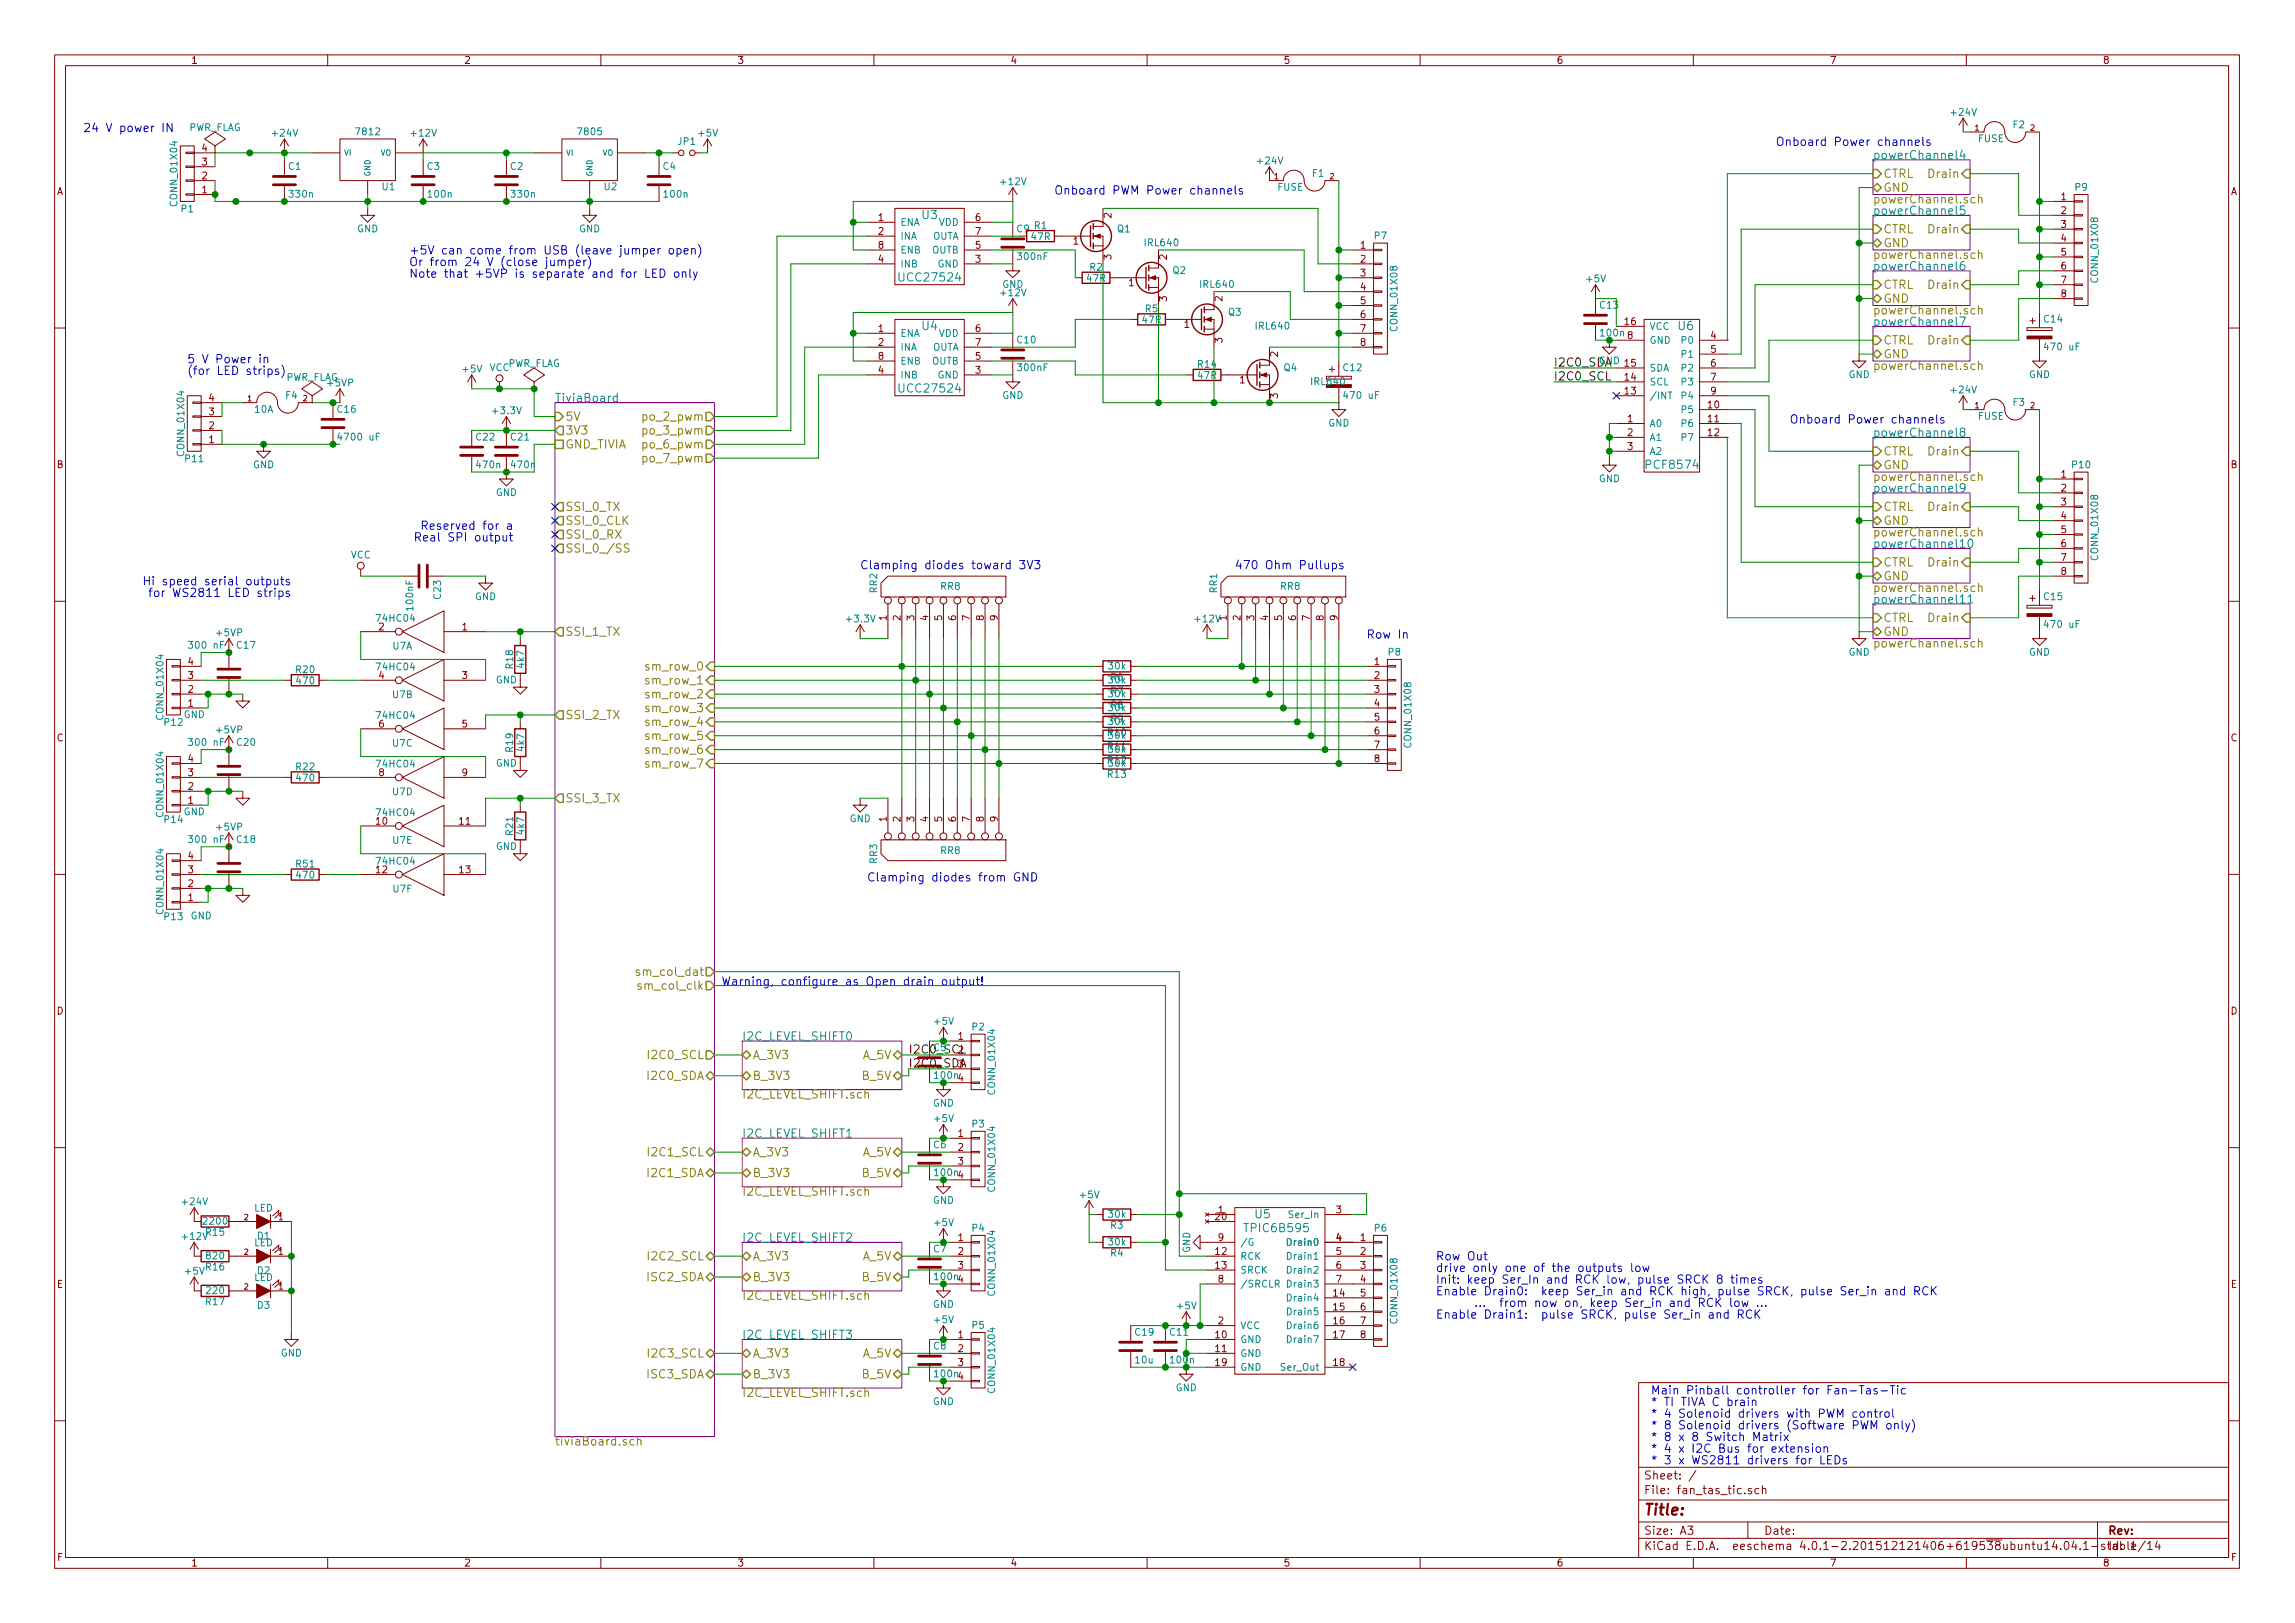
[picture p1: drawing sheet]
<svg xmlns="http://www.w3.org/2000/svg" width="420mm" height="297mm" viewBox="0 0 420 297" stroke-linecap="round" stroke-linejoin="round" font-family="sans-serif">
<defs><g id="words">
<text font-size="2.8" fill="#840000" x="301" y="277.3">Title:</text>
<g font-size="2.1" fill="#0000c2">
<text x="15.2" y="24.2">24 V power IN</text>
<text x="325.1" y="26.7">Onboard Power channels</text>
<text x="193" y="35.6">Onboard PWM Power channels</text>
<text x="74.9" y="46.6">+5V can come from USB (leave jumper open)</text>
<text x="74.9" y="48.7">Or from 24 V (close jumper)</text>
<text x="74.9" y="50.8">Note that +5VP is separate and for LED only</text>
<text x="34.3" y="66.5">5 V Power in</text>
<text x="34.3" y="68.6">(for LED strips)</text>
<text x="327.7" y="77.5">Onboard Power channels</text>
<text x="78.3" y="99.1">Real SPI output</text>
<text x="79.2" y="97">Reserved for a</text>
<text x="30" y="107.1">Hi speed serial outputs</text>
<text x="157.5" y="104.2">Clamping diodes toward 3V3</text>
<text x="226.1" y="104.2">470 Ohm Pullups</text>
<text x="30.6" y="109.3">for WS2811 LED strips</text>
<text x="250.2" y="116.9">Row In</text>
<text x="158.7" y="161.3">Clamping diodes from GND</text>
<text x="132.1" y="180.4">Warning, configure as Open drain output!</text>
<text x="262.9" y="230.7">Row Out</text>
<text x="262.9" y="232.8">drive only one of the outputs low</text>
<text x="262.9" y="234.9">Init: keep Ser_In and RCK low, pulse SRCK 8 times</text>
<text x="262.9" y="237.1">Enable Drain0: keep Ser_in and RCK high, pulse SRCK, pulse Ser_in and RCK</text>
<text x="266.4" y="239.2">... from now on, keep Ser_in and RCK low ...</text>
<text x="262.9" y="241.3">Enable Drain1: pulse SRCK, pulse Ser_in and RCK</text>
<text x="302.3" y="255.2">Main Pinball controller for Fan-Tas-Tic</text>
<text x="302.3" y="257.3">* TI TIVA C brain</text>
<text x="302.3" y="259.5">* 4 Solenoid drivers with PWM control</text>
<text x="302.3" y="261.6">* 8 Solenoid drivers (Software PWM only)</text>
<text x="302.3" y="263.7">* 8 x 8 Switch Matrix</text>
<text x="302.3" y="265.9">* 4 x I2C Bus for extension</text>
<text x="302.3" y="268">* 3 x WS2811 drivers for LEDs</text>
</g>
<g font-size="2.1" fill="#008484">
<text x="342.9" y="29.1">powerChannel4</text>
<text x="168.8" y="40.1">U3</text>
<text x="342.9" y="39.3">powerChannel5</text>
<text x="164.9" y="51.5">UCC27524</text>
<text x="342.9" y="49.5">powerChannel6</text>
<text x="342.9" y="59.6">powerChannel7</text>
<text x="168.8" y="60.4">U4</text>
<text x="307.3" y="60.4">U6</text>
<text x="164.9" y="71.8">UCC27524</text>
<text x="101.6" y="73.6">TiviaBoard</text>
<text x="342.9" y="79.9">powerChannel8</text>
<text x="301.6" y="85.8">PCF8574</text>
<text x="342.9" y="90.1">powerChannel9</text>
<text x="342.9" y="100.3">powerChannel10</text>
<text x="342.9" y="110.4">powerChannel11</text>
<text x="135.9" y="190.4">I2C_LEVEL_SHIFT0</text>
<text x="135.9" y="208.2">I2C_LEVEL_SHIFT1</text>
<text x="135.9" y="227.3">I2C_LEVEL_SHIFT2</text>
<text x="228.1" y="225.5">TPIC6B595</text>
<text x="229.8" y="223">U5</text>
<text x="135.9" y="245">I2C_LEVEL_SHIFT3</text>
</g>
<g font-size="2.1" fill="#848400">
<text x="344.8" y="35.1">GND</text>
<text x="344.8" y="32.5">CTRL</text>
<text x="353.3" y="32.5">Drain</text>
<text x="342.9" y="37.2">powerChannel.sch</text>
<text x="342.9" y="47.4">powerChannel.sch</text>
<text x="344.8" y="45.2">GND</text>
<text x="344.8" y="42.7">CTRL</text>
<text x="353.3" y="42.7">Drain</text>
<text x="344.8" y="52.9">CTRL</text>
<text x="353.3" y="52.9">Drain</text>
<text x="342.9" y="57.5">powerChannel.sch</text>
<text x="344.8" y="55.4">GND</text>
<text x="344.8" y="65.6">GND</text>
<text x="344.8" y="63">CTRL</text>
<text x="353.3" y="63">Drain</text>
<text x="342.9" y="67.7">powerChannel.sch</text>
<text x="103.5" y="77">5V</text>
<text x="117.9" y="77">po_2_pwm</text>
<text x="103.5" y="82.1">GND_TIVIA</text>
<text x="103.5" y="79.5">3V3</text>
<text x="117.9" y="79.5">po_3_pwm</text>
<text x="117.9" y="82.1">po_6_pwm</text>
<text x="344.8" y="83.3">CTRL</text>
<text x="353.3" y="83.3">Drain</text>
<text x="117.9" y="84.6">po_7_pwm</text>
<text x="342.9" y="88">powerChannel.sch</text>
<text x="344.8" y="85.9">GND</text>
<text x="103.5" y="93.5">SSI_0_TX</text>
<text x="344.8" y="93.5">CTRL</text>
<text x="353.3" y="93.5">Drain</text>
<text x="103.5" y="96">SSI_0_CLK</text>
<text x="103.5" y="98.6">SSI_0_RX</text>
<text x="103.5" y="101.1">SSI_0_/SS</text>
<text x="342.9" y="98.2">powerChannel.sch</text>
<text x="344.8" y="96">GND</text>
<text x="344.8" y="106.2">GND</text>
<text x="344.8" y="103.7">CTRL</text>
<text x="353.3" y="103.7">Drain</text>
<text x="342.9" y="108.3">powerChannel.sch</text>
<text x="344.8" y="113.8">CTRL</text>
<text x="353.3" y="113.8">Drain</text>
<text x="103.5" y="116.4">SSI_1_TX</text>
<text x="342.9" y="118.5">powerChannel.sch</text>
<text x="344.8" y="116.4">GND</text>
<text x="118.5" y="122.7">sm_row_0</text>
<text x="118.5" y="125.3">sm_row_1</text>
<text x="103.5" y="131.6">SSI_2_TX</text>
<text x="118.5" y="127.8">sm_row_2</text>
<text x="118.5" y="130.3">sm_row_3</text>
<text x="118.5" y="132.9">sm_row_4</text>
<text x="118.5" y="135.4">sm_row_5</text>
<text x="118.5" y="138">sm_row_6</text>
<text x="118.5" y="140.5">sm_row_7</text>
<text x="103.5" y="146.8">SSI_3_TX</text>
<text x="117.2" y="178.6">sm_col_dat</text>
<text x="117.4" y="181.1">sm_col_clk</text>
<text x="118.7" y="197.6">I2C0_SDA</text>
<text x="119" y="193.8">I2C0_SCL</text>
<text x="137.8" y="193.8">A_3V3</text>
<text x="137.8" y="197.6">B_3V3</text>
<text x="157.9" y="193.8">A_5V</text>
<text x="157.9" y="197.6">B_5V</text>
<text x="135.9" y="201.1">I2C_LEVEL_SHIFT.sch</text>
<text x="118.7" y="215.4">I2C1_SDA</text>
<text x="119" y="211.6">I2C1_SCL</text>
<text x="137.8" y="211.6">A_3V3</text>
<text x="137.8" y="215.4">B_3V3</text>
<text x="157.9" y="211.6">A_5V</text>
<text x="157.9" y="215.4">B_5V</text>
<text x="135.9" y="218.8">I2C_LEVEL_SHIFT.sch</text>
<text x="119" y="230.7">I2C2_SCL</text>
<text x="137.8" y="230.7">A_3V3</text>
<text x="157.9" y="230.7">A_5V</text>
<text x="118.5" y="234.5">ISC2_SDA</text>
<text x="135.9" y="237.9">I2C_LEVEL_SHIFT.sch</text>
<text x="137.8" y="234.5">B_3V3</text>
<text x="157.9" y="234.5">B_5V</text>
<text x="119" y="248.4">I2C3_SCL</text>
<text x="137.8" y="248.4">A_3V3</text>
<text x="157.9" y="248.4">A_5V</text>
<text x="118.5" y="252.3">ISC3_SDA</text>
<text x="135.9" y="255.7">I2C_LEVEL_SHIFT.sch</text>
<text x="137.8" y="252.3">B_3V3</text>
<text x="157.9" y="252.3">B_5V</text>
<text x="101.6" y="264.6">tiviaBoard.sch</text>
</g>
<g font-size="2.1">
<text x="284.5" y="69.6">I2C0_SCL</text>
<text x="284.5" y="67.1">I2C0_SDA</text>
<text x="166.4" y="195.4">I2C0_SDA</text>
<text x="166.4" y="192.8">I2C0_SCL</text>
</g>
<g font-size="2.1" fill="#840000">
<text x="301" y="273.5">File: fan_tas_tic.sch</text>
<text x="301" y="270.8">Sheet: /</text>
<text x="301" y="280.9">Size: A3</text>
<text x="323" y="280.9">Date:</text>
<text x="386" y="280.9">Rev:</text>
<text x="301" y="283.7">KiCad E.D.A. eeschema 4.0.1-2.201512121406+619538ubuntu14.04.1-stable</text>
<text x="386" y="283.7">Id: 1/14</text>
</g>
<g font-size="1.8" fill="#840000">
<text x="35" y="11.7">1</text>
<text x="85" y="11.7">2</text>
<text x="135" y="11.7">3</text>
<text x="185" y="11.7">4</text>
<text x="235" y="11.7">5</text>
<text x="285" y="11.7">6</text>
<text x="335" y="11.7">7</text>
<text x="385" y="11.7">8</text>
<text x="37" y="27.7">4</text>
<text x="10.4" y="35.7">A</text>
<text x="37" y="35.3">1</text>
<text x="37" y="32.8">2</text>
<text x="37" y="30.3">3</text>
<text x="408.4" y="35.7">A</text>
<text x="160.8" y="40.4">1</text>
<text x="178.6" y="40.4">6</text>
<text x="203.5" y="39.9" transform="rotate(-90 203.5 39.9)">2</text>
<text x="377.3" y="36.6">1</text>
<text x="377.3" y="39.2">2</text>
<text x="377.3" y="41.7">3</text>
<text x="160.8" y="43">2</text>
<text x="160.8" y="45.5">8</text>
<text x="178.6" y="45.5">5</text>
<text x="178.6" y="43">7</text>
<text x="196.5" y="44.7">1</text>
<text x="203.5" y="47.5" transform="rotate(-90 203.5 47.5)">3</text>
<text x="213.6" y="47.5" transform="rotate(-90 213.6 47.5)">2</text>
<text x="249.1" y="45.5">1</text>
<text x="377.3" y="44.2">4</text>
<text x="377.3" y="46.8">5</text>
<text x="160.8" y="48">4</text>
<text x="178.6" y="48">3</text>
<text x="206.7" y="52.4">1</text>
<text x="249.1" y="48">2</text>
<text x="249.1" y="50.6">3</text>
<text x="249.1" y="53.1">4</text>
<text x="377.3" y="49.3">6</text>
<text x="377.3" y="51.9">7</text>
<text x="213.6" y="55.1" transform="rotate(-90 213.6 55.1)">3</text>
<text x="216.8" y="60">1</text>
<text x="223.8" y="55.1" transform="rotate(-90 223.8 55.1)">2</text>
<text x="249.1" y="55.7">5</text>
<text x="249.1" y="58.2">6</text>
<text x="297.5" y="59.5">16</text>
<text x="377.3" y="54.4">8</text>
<text x="160.8" y="60.7">1</text>
<text x="160.8" y="63.3">2</text>
<text x="160.8" y="65.8">8</text>
<text x="178.6" y="65.8">5</text>
<text x="178.6" y="60.7">6</text>
<text x="178.6" y="63.3">7</text>
<text x="223.8" y="62.7" transform="rotate(-90 223.8 62.7)">3</text>
<text x="233.9" y="65.3" transform="rotate(-90 233.9 65.3)">2</text>
<text x="249.1" y="60.7">7</text>
<text x="249.1" y="63.3">8</text>
<text x="298" y="62">8</text>
<text x="313.2" y="62">4</text>
<text x="313.2" y="64.6">5</text>
<text x="160.8" y="68.4">4</text>
<text x="178.6" y="68.4">3</text>
<text x="227" y="70.1">1</text>
<text x="297.5" y="69.6">14</text>
<text x="297.5" y="67.1">15</text>
<text x="313.2" y="67.1">6</text>
<text x="313.2" y="69.6">7</text>
<text x="38.3" y="76">3</text>
<text x="38.3" y="73.4">4</text>
<text x="233.9" y="72.9" transform="rotate(-90 233.9 72.9)">3</text>
<text x="297.5" y="72.2">13</text>
<text x="298" y="77.3">1</text>
<text x="312.7" y="74.7">10</text>
<text x="312.7" y="77.3">11</text>
<text x="313.2" y="72.2">9</text>
<text x="38.3" y="81.1">1</text>
<text x="38.3" y="78.5">2</text>
<text x="298" y="79.8">2</text>
<text x="298" y="82.3">3</text>
<text x="312.7" y="79.8">12</text>
<text x="10.4" y="85.7">B</text>
<text x="377.3" y="87.4">1</text>
<text x="377.3" y="90">2</text>
<text x="408.4" y="85.7">B</text>
<text x="377.3" y="92.5">3</text>
<text x="377.3" y="95">4</text>
<text x="377.3" y="97.6">5</text>
<text x="377.3" y="100.1">6</text>
<text x="377.3" y="102.7">7</text>
<text x="377.3" y="105.2">8</text>
<text x="162.3" y="113.5" transform="rotate(-90 162.3 113.5)">1</text>
<text x="164.8" y="113.5" transform="rotate(-90 164.8 113.5)">2</text>
<text x="167.4" y="113.5" transform="rotate(-90 167.4 113.5)">3</text>
<text x="169.9" y="113.5" transform="rotate(-90 169.9 113.5)">4</text>
<text x="172.5" y="113.5" transform="rotate(-90 172.5 113.5)">5</text>
<text x="175" y="113.5" transform="rotate(-90 175 113.5)">6</text>
<text x="177.5" y="113.5" transform="rotate(-90 177.5 113.5)">7</text>
<text x="180.1" y="113.5" transform="rotate(-90 180.1 113.5)">8</text>
<text x="182.6" y="113.5" transform="rotate(-90 182.6 113.5)">9</text>
<text x="224.5" y="113.5" transform="rotate(-90 224.5 113.5)">1</text>
<text x="227.1" y="113.5" transform="rotate(-90 227.1 113.5)">2</text>
<text x="229.6" y="113.5" transform="rotate(-90 229.6 113.5)">3</text>
<text x="232.2" y="113.5" transform="rotate(-90 232.2 113.5)">4</text>
<text x="234.7" y="113.5" transform="rotate(-90 234.7 113.5)">5</text>
<text x="237.2" y="113.5" transform="rotate(-90 237.2 113.5)">6</text>
<text x="239.8" y="113.5" transform="rotate(-90 239.8 113.5)">7</text>
<text x="242.3" y="113.5" transform="rotate(-90 242.3 113.5)">8</text>
<text x="244.9" y="113.5" transform="rotate(-90 244.9 113.5)">9</text>
<text x="69.4" y="115.4">2</text>
<text x="84.6" y="115.4">1</text>
<text x="34.4" y="124.2">3</text>
<text x="34.4" y="121.7">4</text>
<text x="69.4" y="124.2">4</text>
<text x="84.6" y="124.2">3</text>
<text x="251.6" y="121.7">1</text>
<text x="251.6" y="124.2">2</text>
<text x="34.4" y="129.3">1</text>
<text x="34.4" y="126.8">2</text>
<text x="251.6" y="126.8">3</text>
<text x="251.6" y="129.3">4</text>
<text x="251.6" y="131.9">5</text>
<text x="10.4" y="135.7">C</text>
<text x="69.4" y="133.1">6</text>
<text x="84.6" y="133.1">5</text>
<text x="251.6" y="134.4">6</text>
<text x="251.6" y="136.9">7</text>
<text x="408.4" y="135.7">C</text>
<text x="34.4" y="142">3</text>
<text x="34.4" y="139.5">4</text>
<text x="69.4" y="142">8</text>
<text x="84.6" y="142">9</text>
<text x="251.6" y="139.5">8</text>
<text x="34.4" y="147.1">1</text>
<text x="34.4" y="144.6">2</text>
<text x="68.9" y="150.9">10</text>
<text x="84.1" y="150.9">11</text>
<text x="162.3" y="150.4" transform="rotate(-90 162.3 150.4)">1</text>
<text x="164.8" y="150.4" transform="rotate(-90 164.8 150.4)">2</text>
<text x="167.4" y="150.4" transform="rotate(-90 167.4 150.4)">3</text>
<text x="169.9" y="150.4" transform="rotate(-90 169.9 150.4)">4</text>
<text x="172.5" y="150.4" transform="rotate(-90 172.5 150.4)">5</text>
<text x="175" y="150.4" transform="rotate(-90 175 150.4)">6</text>
<text x="177.5" y="150.4" transform="rotate(-90 177.5 150.4)">7</text>
<text x="180.1" y="150.4" transform="rotate(-90 180.1 150.4)">8</text>
<text x="182.6" y="150.4" transform="rotate(-90 182.6 150.4)">9</text>
<text x="34.4" y="159.8">3</text>
<text x="34.4" y="157.3">4</text>
<text x="68.9" y="159.8">12</text>
<text x="84.1" y="159.8">13</text>
<text x="34.4" y="164.9">1</text>
<text x="34.4" y="162.3">2</text>
<text x="10.4" y="185.7">D</text>
<text x="408.4" y="185.7">D</text>
<text x="175.4" y="190.3">1</text>
<text x="175.4" y="197.9">4</text>
<text x="175.4" y="208.1">1</text>
<text x="175.4" y="210.6">2</text>
<text x="175.4" y="213.1">3</text>
<text x="175.4" y="215.7">4</text>
<text x="175.4" y="227.1">1</text>
<text x="222.6" y="223.3">20</text>
<text x="223" y="222">1</text>
<text x="223" y="227.1">9</text>
<text x="244.6" y="222">3</text>
<text x="244.6" y="227.1">4</text>
<text x="249.1" y="227.1">1</text>
<text x="175.4" y="229.7">2</text>
<text x="175.4" y="232.2">3</text>
<text x="222.6" y="229.7">12</text>
<text x="222.6" y="232.2">13</text>
<text x="244.6" y="229.7">5</text>
<text x="244.6" y="232.2">6</text>
<text x="249.1" y="229.7">2</text>
<text x="249.1" y="232.2">3</text>
<text x="10.4" y="235.7">E</text>
<text x="175.4" y="234.7">4</text>
<text x="223" y="234.7">8</text>
<text x="244.1" y="237.3">14</text>
<text x="244.1" y="239.8">15</text>
<text x="244.6" y="234.7">7</text>
<text x="249.1" y="234.7">4</text>
<text x="249.1" y="237.3">5</text>
<text x="249.1" y="239.8">6</text>
<text x="408.4" y="235.7">E</text>
<text x="175.4" y="244.9">1</text>
<text x="222.6" y="244.9">10</text>
<text x="223" y="242.4">2</text>
<text x="244.1" y="242.4">16</text>
<text x="244.1" y="244.9">17</text>
<text x="249.1" y="242.4">7</text>
<text x="249.1" y="244.9">8</text>
<text x="175.4" y="247.4">2</text>
<text x="175.4" y="250">3</text>
<text x="222.6" y="247.4">11</text>
<text x="222.6" y="250">19</text>
<text x="244.1" y="250">18</text>
<text x="175.4" y="252.5">4</text>
<text x="10.5" y="285.7">F</text>
<text x="35" y="286.7">1</text>
<text x="85" y="286.7">2</text>
<text x="135" y="286.7">3</text>
<text x="185" y="286.7">4</text>
<text x="235" y="286.7">5</text>
<text x="285" y="286.7">6</text>
<text x="335" y="286.7">7</text>
<text x="385" y="286.7">8</text>
<text x="408.5" y="285.7">F</text>
</g>
<g font-size="1.8" fill="#008484">
<text x="34.4" y="24">PWR_FLAG</text>
<text x="357.3" y="21.2">+24V</text>
<text x="368.6" y="23.5">F2</text>
<text x="50" y="25">+24V</text>
<text x="65.4" y="24.7">7812</text>
<text x="75.4" y="25">+12V</text>
<text x="106" y="24.7">7805</text>
<text x="124.2" y="26.5">JP1</text>
<text x="127.9" y="25">+5V</text>
<text x="362.1" y="26">FUSE</text>
<text x="52.8" y="31.1">C1</text>
<text x="70" y="34.8">U1</text>
<text x="78.2" y="31.1">C3</text>
<text x="93.5" y="31.1">C2</text>
<text x="110.6" y="34.8">U2</text>
<text x="121.4" y="31.1">C4</text>
<text x="183.3" y="33.9">+12V</text>
<text x="230.3" y="30.1">+24V</text>
<text x="233.9" y="34.9">FUSE</text>
<text x="240.3" y="32.3">F1</text>
<text x="379.9" y="34.9">P9</text>
<text x="32.5" y="37.4" transform="rotate(-90 32.5 37.4)">CONN_01X04</text>
<text x="33.2" y="38.8">P1</text>
<text x="53.1" y="36.2">330n</text>
<text x="78.5" y="36.2">100n</text>
<text x="93.7" y="36.2">330n</text>
<text x="121.7" y="36.2">100n</text>
<text x="164.8" y="41.3">ENA</text>
<text x="171.8" y="41.3">VDD</text>
<text x="189.4" y="41.9">R1</text>
<text x="65.4" y="42.5">GND</text>
<text x="106" y="42.5">GND</text>
<text x="164.8" y="43.9">INA</text>
<text x="164.8" y="46.4">ENB</text>
<text x="170.5" y="46.4">OUTB</text>
<text x="170.5" y="43.9">OUTA</text>
<text x="186.2" y="42.5">C9</text>
<text x="186.5" y="47.6">300nF</text>
<text x="188.9" y="43.9">47R</text>
<text x="204.6" y="42.5">Q1</text>
<text x="209.7" y="45">IRL640</text>
<text x="251.7" y="43.8">P7</text>
<text x="164.8" y="48.9">INB</text>
<text x="171.6" y="48.9">GND</text>
<text x="183.5" y="52.7">GND</text>
<text x="199" y="51.5">47R</text>
<text x="199.5" y="49.5">R2</text>
<text x="214.7" y="50.1">Q2</text>
<text x="219.9" y="52.7">IRL640</text>
<text x="290.5" y="51.6">+5V</text>
<text x="384.1" y="51.4" transform="rotate(-90 384.1 51.4)">CONN_01X08</text>
<text x="183.3" y="54.2">+12V</text>
<text x="209.2" y="59.2">47R</text>
<text x="209.7" y="57.1">R5</text>
<text x="224.9" y="57.7">Q3</text>
<text x="293" y="56.5">C13</text>
<text x="374.2" y="59">C14</text>
<text x="164.8" y="61.6">ENA</text>
<text x="164.8" y="64.2">INA</text>
<text x="170.5" y="64.2">OUTA</text>
<text x="171.8" y="61.6">VDD</text>
<text x="186.3" y="62.8">C10</text>
<text x="230" y="60.3">IRL640</text>
<text x="255.8" y="60.3" transform="rotate(-90 255.8 60.3)">CONN_01X08</text>
<text x="293.1" y="61.6">100n</text>
<text x="302" y="62.9">GND</text>
<text x="302" y="60.4">VCC</text>
<text x="308" y="62.9">P0</text>
<text x="308" y="65.4">P1</text>
<text x="374.6" y="64.1">470 uF</text>
<text x="52.2" y="69.7">PWR_FLAG</text>
<text x="60" y="70.7">+5VP</text>
<text x="84.8" y="68.2">+5V</text>
<text x="89.6" y="67.9">VCC</text>
<text x="92.8" y="67.1">PWR_FLAG</text>
<text x="164.8" y="69.3">INB</text>
<text x="164.8" y="66.7">ENB</text>
<text x="170.5" y="66.7">OUTB</text>
<text x="171.6" y="69.3">GND</text>
<text x="186.5" y="67.9">300nF</text>
<text x="219.4" y="67.3">R14</text>
<text x="219.4" y="69.3">47R</text>
<text x="235.1" y="67.9">Q4</text>
<text x="240.2" y="70.4">IRL640</text>
<text x="246" y="67.9">C12</text>
<text x="302" y="70.5">SCL</text>
<text x="302" y="68">SDA</text>
<text x="308" y="68">P2</text>
<text x="308" y="70.5">P3</text>
<text x="338.4" y="69.2">GND</text>
<text x="357.3" y="72">+24V</text>
<text x="371.4" y="69.2">GND</text>
<text x="46.6" y="75.5">10A</text>
<text x="52.3" y="73">F4</text>
<text x="61.8" y="75.5">C16</text>
<text x="90.4" y="75.8">+3.3V</text>
<text x="183.5" y="73">GND</text>
<text x="246.4" y="73">470 uF</text>
<text x="302" y="73.1">/INT</text>
<text x="308" y="73.1">P4</text>
<text x="308" y="75.6">P5</text>
<text x="362.1" y="76.8">FUSE</text>
<text x="368.6" y="74.3">F3</text>
<text x="33.7" y="83.1" transform="rotate(-90 33.7 83.1)">CONN_01X04</text>
<text x="62.4" y="80.6">4700 uF</text>
<text x="87.2" y="80.6">C22</text>
<text x="93.6" y="80.6">C21</text>
<text x="243.2" y="78.1">GND</text>
<text x="302" y="78.1">A0</text>
<text x="302" y="80.7">A1</text>
<text x="302" y="83.2">A2</text>
<text x="308" y="78.1">P6</text>
<text x="308" y="80.7">P7</text>
<text x="34" y="84.6">P11</text>
<text x="46.3" y="85.7">GND</text>
<text x="87.4" y="85.7">470n</text>
<text x="93.7" y="85.7">470n</text>
<text x="292.7" y="88.2">GND</text>
<text x="379.4" y="85.7">P10</text>
<text x="90.8" y="90.8">GND</text>
<text x="64.2" y="102.2">VCC</text>
<text x="172.2" y="107.9">RR8</text>
<text x="234.5" y="107.9">RR8</text>
<text x="384.1" y="102.2" transform="rotate(-90 384.1 102.2)">CONN_01X08</text>
<text x="69.2" y="113.8">74HC04</text>
<text x="75.6" y="111.6" transform="rotate(-90 75.6 111.6)">100nF</text>
<text x="80.7" y="109.6" transform="rotate(-90 80.7 109.6)">C23</text>
<text x="86.9" y="109.8">GND</text>
<text x="155.1" y="113.9">+3.3V</text>
<text x="160.6" y="108.5" transform="rotate(-90 160.6 108.5)">RR2</text>
<text x="218.9" y="113.9">+12V</text>
<text x="222.8" y="108.5" transform="rotate(-90 222.8 108.5)">RR1</text>
<text x="374.2" y="109.8">C15</text>
<text x="34.9" y="118.7">300 nF</text>
<text x="39.7" y="116.4">+5VP</text>
<text x="43.4" y="118.7">C17</text>
<text x="71.9" y="118.9">U7A</text>
<text x="254.2" y="120">P8</text>
<text x="338.4" y="120">GND</text>
<text x="371.4" y="120">GND</text>
<text x="374.6" y="114.9">470 uF</text>
<text x="54.3" y="123.2">R20</text>
<text x="54.4" y="125.2">470</text>
<text x="69.2" y="122.7">74HC04</text>
<text x="90.8" y="125.1">GND</text>
<text x="93.9" y="122.3" transform="rotate(-90 93.9 122.3)">R18</text>
<text x="96" y="122.2" transform="rotate(-90 96 122.2)">4k7</text>
<text x="203" y="122.5">30k</text>
<text x="203.4" y="124.5">R6</text>
<text x="29.9" y="131.4" transform="rotate(-90 29.9 131.4)">CONN_01X04</text>
<text x="33.6" y="131.4">GND</text>
<text x="69.2" y="131.6">74HC04</text>
<text x="71.9" y="127.7">U7B</text>
<text x="203.4" y="127.1">R7</text>
<text x="203.4" y="129.6">R8</text>
<text x="30.2" y="132.8">P12</text>
<text x="34.9" y="136.5">300 nF</text>
<text x="39.7" y="134.2">+5VP</text>
<text x="43.4" y="136.5">C20</text>
<text x="71.9" y="136.6">U7C</text>
<text x="93.9" y="137.6" transform="rotate(-90 93.9 137.6)">R19</text>
<text x="96" y="137.4" transform="rotate(-90 96 137.4)">4k7</text>
<text x="202.8" y="137.2">R11</text>
<text x="203" y="135.2">30k</text>
<text x="203.4" y="132.2">R9</text>
<text x="258.4" y="136.5" transform="rotate(-90 258.4 136.5)">CONN_01X08</text>
<text x="54.3" y="141">R22</text>
<text x="54.4" y="143">470</text>
<text x="69.2" y="140.4">74HC04</text>
<text x="90.8" y="140.3">GND</text>
<text x="202.8" y="142.3">R13</text>
<text x="203" y="140.3">30k</text>
<text x="29.9" y="149.2" transform="rotate(-90 29.9 149.2)">CONN_01X04</text>
<text x="33.6" y="149.2">GND</text>
<text x="69.2" y="149.3">74HC04</text>
<text x="71.9" y="145.5">U7D</text>
<text x="30.2" y="150.6">P14</text>
<text x="34.9" y="154.3">300 nF</text>
<text x="39.7" y="152">+5VP</text>
<text x="43.4" y="154.3">C18</text>
<text x="71.9" y="154.4">U7E</text>
<text x="90.8" y="155.5">GND</text>
<text x="93.9" y="152.8" transform="rotate(-90 93.9 152.8)">R21</text>
<text x="96" y="152.6" transform="rotate(-90 96 152.6)">4k7</text>
<text x="155.5" y="150.5">GND</text>
<text x="54.3" y="158.7">R51</text>
<text x="54.4" y="160.8">470</text>
<text x="69.2" y="158.2">74HC04</text>
<text x="160.6" y="158" transform="rotate(-90 160.6 158)">RR3</text>
<text x="172.2" y="156.3">RR8</text>
<text x="29.9" y="167" transform="rotate(-90 29.9 167)">CONN_01X04</text>
<text x="72" y="163.3">U7F</text>
<text x="30.2" y="168.4">P13</text>
<text x="34.9" y="168.2">GND</text>
<text x="171.1" y="187.5">+5V</text>
<text x="178" y="188.6">P2</text>
<text x="171.2" y="197.4">100n</text>
<text x="170.8" y="202.5">GND</text>
<text x="182.2" y="200" transform="rotate(-90 182.2 200)">CONN_01X04</text>
<text x="171.1" y="205.3">+5V</text>
<text x="178" y="206.3">P3</text>
<text x="170.9" y="210.1">C6</text>
<text x="171.2" y="215.2">100n</text>
<text x="33.5" y="220.6">+24V</text>
<text x="46.5" y="221.7">LED</text>
<text x="170.8" y="220.3">GND</text>
<text x="182.2" y="217.8" transform="rotate(-90 182.2 217.8)">CONN_01X04</text>
<text x="197.8" y="219.3">+5V</text>
<text x="33.5" y="226.9">+12V</text>
<text x="37.4" y="224.1">2200</text>
<text x="37.7" y="226.1">R15</text>
<text x="47.1" y="226.8">D1</text>
<text x="171.1" y="224.4">+5V</text>
<text x="178" y="225.4">P4</text>
<text x="203" y="222.8">30k</text>
<text x="203" y="227.9">30k</text>
<text x="203.4" y="224.9">R3</text>
<text x="236.1" y="222.9">Ser_In</text>
<text x="251.7" y="225.4">P6</text>
<text x="34" y="233.3">+5V</text>
<text x="37.7" y="232.5">R16</text>
<text x="37.9" y="230.5">820</text>
<text x="46.5" y="228.1">LED</text>
<text x="47.1" y="233.2">D2</text>
<text x="170.9" y="229.2">C7</text>
<text x="203.4" y="230">R4</text>
<text x="217.9" y="229.3" transform="rotate(-90 217.9 229.3)">GND</text>
<text x="227.1" y="228">/G</text>
<text x="227.1" y="230.5">RCK</text>
<text x="227.1" y="233.1">SRCK</text>
<text x="236" y="228">Drain0</text>
<text x="236" y="230.5">Drain1</text>
<text x="236" y="233.1">Drain2</text>
<text x="37.7" y="238.8">R17</text>
<text x="37.9" y="236.8">220</text>
<text x="46.5" y="234.4">LED</text>
<text x="47.1" y="239.5">D3</text>
<text x="170.8" y="239.4">GND</text>
<text x="171.2" y="234.3">100n</text>
<text x="182.2" y="236.8" transform="rotate(-90 182.2 236.8)">CONN_01X04</text>
<text x="215.6" y="239.6">+5V</text>
<text x="227.1" y="235.6">/SRCLR</text>
<text x="236" y="235.6">Drain3</text>
<text x="236" y="238.2">Drain4</text>
<text x="171.1" y="242.1">+5V</text>
<text x="178" y="243.2">P5</text>
<text x="207.9" y="244.4">C19</text>
<text x="214.2" y="244.4">C11</text>
<text x="227.1" y="243.2">VCC</text>
<text x="227.1" y="245.8">GND</text>
<text x="236" y="240.7">Drain5</text>
<text x="236" y="243.2">Drain6</text>
<text x="236" y="245.8">Drain7</text>
<text x="255.8" y="241.9" transform="rotate(-90 255.8 241.9)">CONN_01X08</text>
<text x="51.4" y="248.2">GND</text>
<text x="170.9" y="247">C8</text>
<text x="207.9" y="249.5">10u</text>
<text x="214.4" y="249.5">100n</text>
<text x="227.1" y="248.3">GND</text>
<text x="227.1" y="250.9">GND</text>
<text x="234.7" y="250.9">Ser_Out</text>
<text x="170.8" y="257.1">GND</text>
<text x="171.2" y="252.1">100n</text>
<text x="182.2" y="254.6" transform="rotate(-90 182.2 254.6)">CONN_01X04</text>
<text x="215.2" y="254.6">GND</text>
</g>
<g font-size="1.8">
<text x="292.7" y="66.6">GND</text>
<text x="170.9" y="192.4">C5</text>
<text x="175.4" y="192.8">2</text>
<text x="175.4" y="195.4">3</text>
</g>
<g font-size="1.4" fill="#840000">
<text x="361.6" y="23.9">1</text>
<text x="371.7" y="23.9">2</text>
<text x="233.3" y="32.8">1</text>
<text x="243.5" y="32.8">2</text>
<text x="45.3" y="73.4">1</text>
<text x="55.5" y="73.4">2</text>
<text x="361.6" y="74.7">1</text>
<text x="371.7" y="74.7">2</text>
<text x="44.7" y="223.3">2</text>
<text x="51.1" y="223.3">1</text>
<text x="44.7" y="229.7">2</text>
<text x="51.1" y="229.7">1</text>
<text x="44.7" y="236">2</text>
<text x="51.1" y="236">1</text>
</g>
<g font-size="1.4" fill="#008484">
<text x="63" y="28.5">VI</text>
<text x="69.6" y="28.5">VO</text>
<text x="103.6" y="28.5">VI</text>
<text x="110.2" y="28.5">VO</text>
<text x="67.8" y="32.3" transform="rotate(-90 67.8 32.3)">GND</text>
<text x="108.5" y="32.3" transform="rotate(-90 108.5 32.3)">GND</text>
</g>
</g></defs>
<g fill="none" stroke="#840000" stroke-width=".18">
<path d="M10 10h400v277h-400zM12 12h396v273.1h-396zM60 10v2M110 10v2M160 10v2M210 10v2M260 10v2M310 10v2M360 10v2M33 26.7h2.6v10.2h-2.6zM34 27.8h1.6v.3h-1.6zM34 30.4h1.6v.2h-1.6z"/>
<path d="M34 32.9h1.6v.3h-1.6zM34 35.5h1.6v.2h-1.6zM35.6 33.1h3.8M35.6 35.6h3.8M35.6 30.5h3.8M35.6 28h3.8M39.4 28h.1M39.4 26.7l1.9-1.3-1.9-1.2-1.9 1.2 1.9 1.3v1.3M52.1 25.4v2.6M52.1 29.2v2.8M52.1 34.1v2.8M52.1 25.4l-.8 1.3"/>
<path d="M52.1 25.4l.7 1.3M57.1 28h5.1M62.2 25.4h10.2v7.7h-10.2zM67.3 38.1v1.3h1.3l-1.3 1.3-1.3-1.3h1.3M67.3 33.1v2.5M77.5 25.4v2.6h-5.1M77.5 29.2v2.8M77.5 34.1v2.8M77.5 25.4l-.8 1.3M77.5 25.4l.7 1.3M92.7 29.2v2.8M92.7 34.1v2.8"/>
<path d="M97.8 28h5.1M102.9 25.4h10.1v7.7h-10.1zM107.9 38.1v1.3h1.3l-1.3 1.3-1.2-1.3h1.2M107.9 33.1v2.5M113 28h5.1M120.6 29.2v2.8M120.6 34.1v2.8M123.2 28h1M127.3 28h1M129.5 25.4l-.7 1.3M129.5 25.4v2.6M129.5 25.4l.8 1.3"/>
<path d="M163.8 38.1h12.7v14h-12.7zM185.4 34.3v2.6M185.4 34.3l-.7 1.3M185.4 34.3l.8 1.3M201.9 38.1v3.3h-1.7M232.4 30.5v2.6h2.5a1.93 1.93 0 0 1 2.1-1.9 1.93 1.93 0 0 1 1.8 2.2 1.91 1.91 0 0 0 2 1.6 1.91 1.91 0 0 0 1.8-1.9h2.5M232.4 30.5l-.8 1.3M232.4 30.5l.8 1.3M359.4 21.6l-.8 1.3M359.4 21.6v2.6M359.4 21.6l.8 1.3M360.7 24.2h2.5a1.93 1.93 0 0 1 2.1-1.9 1.93 1.93 0 0 1 1.8 2.2 1.91 1.91 0 0 0 2 1.6 1.91 1.91 0 0 0 1.7-1.9h2.6"/>
<path d="M375.9 36.9h3.8M375.9 39.4h3.8M379.7 35.6h2.6v20.3h-2.6zM379.7 39.3h1.6v.2h-1.6zM379.7 36.7h1.6v.3h-1.6zM158.7 45.8h5.1M158.7 48.3h5.1M158.7 40.7h5.1M158.7 43.2h5.1M163.8 58.5h12.7v13.9h-12.7zM176.5 45.8h5.1M176.5 48.3h5.1"/>
<path d="M176.5 40.7h5.1M176.5 43.2h5.1M185.4 45.5v4.1h1.3l-1.3 1.2-1.3-1.2h1.3M185.4 40.7v2.8M185.4 54.6v2.6M185.4 54.6l-.7 1.3M185.4 54.6l.8 1.3M186.7 43.2h1.3M193 43.2h6.6M196.8 50.8h1.3M200.2 43.2h1.7v5.1M200.2 45h1.7"/>
<path d="M203.2 50.8h6.6M207 58.5h1.3M210.3 50.8h1.8v5.1M210.3 52.6h1.8M212.1 45.8v3.3h-1.8M213.4 58.5h6.6M220.5 58.5h1.7v5M222.2 53.4v3.3h-1.7M247.6 45.8h3.9M247.6 48.3h3.9M247.6 50.8h3.9M247.6 53.4h3.9"/>
<path d="M247.6 55.9h3.9M247.6 58.5h3.9M251.5 44.5h2.5v20.3h-2.5zM251.5 58.3h1.5v.3h-1.5zM251.5 55.8h1.5v.2h-1.5zM251.5 53.2h1.5v.3h-1.5zM251.5 50.7h1.5v.3h-1.5zM251.5 48.2h1.5v.2h-1.5zM251.5 45.6h1.5v.3h-1.5zM292.1 52.1l-.8 1.3M292.1 52.1v5.3M292.1 59.5v2.8"/>
<path d="M292.1 52.1l.8 1.3M295.9 59.7h5.1M301 58.5h10.1v27.9h-10.1zM371.1 60v.5zM371.1 60h4.6zM371.6 58.7h1M372.1 58.2v1M373.4 57.2v2.8M375.7 60v.5zM375.9 41.9h3.8M375.9 44.5h3.8M375.9 47h3.8"/>
<path d="M375.9 49.6h3.8M375.9 52.1h3.8M375.9 54.6h3.8M379.7 54.5h1.6v.3h-1.6zM379.7 52h1.6v.2h-1.6zM379.7 49.4h1.6v.3h-1.6zM379.7 46.9h1.6v.3h-1.6zM379.7 44.4h1.6v.2h-1.6zM379.7 41.8h1.6v.3h-1.6zM10 60h2M34.3 72.4h2.5v10.2h-2.5zM35.3 73.6h1.5v.2h-1.5z"/>
<path d="M35.3 76.1h1.5v.3h-1.5zM35.3 78.6h1.5v.3h-1.5zM36.8 78.8h3.8M36.8 76.2h3.8M36.8 73.7h3.8M44.4 73.7h2.6a1.93 1.93 0 0 1 2.1-1.9 1.93 1.93 0 0 1 1.7 2.2 1.91 1.91 0 0 0 2.1 1.6 1.91 1.91 0 0 0 1.7-1.9h2.5M57.1 73.7h.1M57.1 72.4l2-1.2-2-1.3-1.9 1.3 1.9 1.2v1.3M61 73.7v2.8M61 78.5v2.8M62.2 71.2l-.7 1.2M62.2 71.2v2.5"/>
<path d="M62.2 71.2l.8 1.2M86.4 68.6l-.8 1.3M86.4 68.6v2.6M86.4 78.8v2.8M86.4 68.6l.7 1.3M91.4 69.9v1.3M92.7 76.2l-.8 1.3M92.7 76.2v5.4M92.7 76.2l.8 1.3M97.8 71.2h.1M97.8 69.9l1.9-1.3-1.9-1.3-1.9 1.3 1.9 1.3v1.3M158.7 61h5.1"/>
<path d="M158.7 63.5h5.1M158.7 68.6h5.1M158.7 66.1h5.1M176.5 61h5.1M176.5 63.5h5.1M176.5 68.6h5.1M176.5 66.1h5.1M185.4 65.8v4.1h1.3l-1.3 1.3-1.3-1.3h1.3M185.4 61v2.8M217.2 68.6h1.2M220.5 60.2h1.7M223.5 68.6h6.6"/>
<path d="M230.6 68.6h1.8v5.1M230.6 70.4h1.8M232.4 63.5v3.3h-1.8M242.8 69.4h4.6zM242.8 68.9h4.6zM243.3 67.6h1M243.8 67.1v1M245.1 70.9v4.1h1.3l-1.3 1.2-1.3-1.2h1.3M245.1 66.1v2.8M247.4 68.9v.5zM247.6 61h3.9M247.6 63.5h3.9"/>
<path d="M251.5 63.4h1.5v.3h-1.5zM251.5 60.9h1.5v.2h-1.5zM294.6 62.3v1.2h1.3l-1.3 1.3-1.2-1.3h1.2M295.9 77.5h5.1M295.9 62.3h5.1M295.9 67.3h5.1M295.9 69.9h5.1M295.9 72.4h5.1M311.1 75h5.1M311.1 77.5h5.1M311.1 62.3h5.1M311.1 64.8h5.1"/>
<path d="M311.1 67.3h5.1M311.1 69.9h5.1M311.1 72.4h5.1M340.4 64.8v1.3h1.2l-1.2 1.2-1.3-1.2h1.3M359.4 72.4v2.6M359.4 72.4l-.8 1.3M359.4 72.4l.8 1.3M360.7 75h2.5a1.93 1.93 0 0 1 2.1-1.9 1.93 1.93 0 0 1 1.8 2.2 1.91 1.91 0 0 0 2 1.6 1.91 1.91 0 0 0 1.7-1.9h2.6M371.1 60.5h4.6zM373.4 62v4.1h1.2l-1.2 1.2-1.3-1.2h1.3M408 60h2M35.3 81.2h1.5v.2h-1.5z"/>
<path d="M36.8 81.3h3.8M48.3 81.3v1.3h1.2l-1.2 1.3-1.3-1.3h1.3M86.4 83.6v2.8M92.7 83.6v4.1h1.3l-1.3 1.2-1.3-1.2h1.3M294.6 83.9v1.2h1.3l-1.3 1.3-1.2-1.3h1.2M295.9 80h5.1M295.9 82.6h5.1M311.1 80h5.1M375.9 87.7h3.8M375.9 90.2h3.8M375.9 92.7h3.8M375.9 95.3h3.8"/>
<path d="M375.9 97.8h3.8M379.7 86.4h2.6v20.3h-2.6zM379.7 97.7h1.6v.3h-1.6zM379.7 95.2h1.6v.2h-1.6zM379.7 92.6h1.6v.3h-1.6zM379.7 90.1h1.6v.2h-1.6zM379.7 87.5h1.6v.3h-1.6zM10 110h2M41.9 116.9v5.3M41.9 116.9l-.8 1.2M41.9 116.9l.8 1.2M66 115.6h6.4"/>
<path d="M66 104.2v1.2M73.7 115.6l7.6-3.8v7.6zM73.7 105.4h2.8M78.5 105.4h2.8M81.3 115.6h7.6M88.9 105.4v1.3h1.3l-1.3 1.3-1.3-1.3h1.3M95.2 116.9v1.2M157.5 114.3l-.8 1.3M157.5 114.3v2.6M157.5 114.3l.7 1.3M161.3 106.7l1.3-1.3h21.5v3.9h-22.8zM162.6 110.5v6.4"/>
<path d="M165.1 110.5v6.4M167.6 110.5v6.4M170.2 110.5v6.4M172.7 110.5v6.4M175.3 110.5v6.4M177.8 110.5v6.4M180.3 110.5v6.4M182.9 110.5v6.4M221 114.3l-.8 1.3M221 114.3v2.6M221 114.3l.7 1.3M223.5 106.7l1.3-1.3h21.6v3.9h-22.9z"/>
<path d="M224.8 110.5v6.4M227.3 110.5v6.4M229.9 110.5v6.4M232.4 110.5v6.4M234.9 110.5v6.4M237.5 110.5v6.4M240 110.5v6.4M242.6 110.5v6.4M245.1 110.5v6.4M340.4 115.6v1.3h1.2l-1.2 1.2-1.3-1.2h1.3M371.1 110.8v.5zM371.1 111.3h4.6z"/>
<path d="M371.1 110.8h4.6zM371.6 109.5h1M372.1 109v1M373.4 112.8v4.1h1.2l-1.2 1.2-1.3-1.2h1.3M373.4 108v2.8M375.7 110.8v.5zM375.9 100.4h3.8M375.9 102.9h3.8M375.9 105.4h3.8M379.7 105.3h1.6v.3h-1.6zM379.7 102.8h1.6v.2h-1.6zM379.7 100.2h1.6v.3h-1.6z"/>
<path d="M408 110h2M30.5 138.5h2.5v10.1h-2.5zM30.5 120.7h2.5v10.1h-2.5zM31.5 139.6h1.5v.3h-1.5zM31.5 121.8h1.5v.3h-1.5zM31.5 124.4h1.5v.2h-1.5zM31.5 126.9h1.5v.3h-1.5zM31.5 129.4h1.5v.3h-1.5zM33 122h3.8M33 124.5h3.8M33 127h3.8M33 129.6h3.8"/>
<path d="M33 139.7h3.8M41.9 124.2v2.8M41.9 134.7v5.3M41.9 134.7l-.8 1.2M41.9 134.7l.8 1.2M44.4 127v1.3h1.3l-1.3 1.3-1.2-1.3h1.2M52.1 124.5h1.2M58.4 124.5h1.3M66 124.5h6.4M66 133.4h6.4M73.7 124.5l7.6-3.8v7.6zM73.7 133.4l7.6-3.8v7.6z"/>
<path d="M81.3 124.5h7.6M81.3 133.4h7.6M95.2 123.2v2.6h1.3l-1.3 1.2-1.2-1.2h1.2M95.2 138.5v2.5h1.3l-1.3 1.3-1.2-1.3h1.2M95.2 132.1v1.3M200.7 122h1.2M200.7 124.5h1.2M200.7 127h1.2M200.7 129.6h1.2M200.7 132.1h1.2M200.7 134.7h1.2M200.7 137.2h1.2"/>
<path d="M200.7 139.7h1.2M207 122h1.3M207 124.5h1.3M207 127h1.3M207 129.6h1.3M207 132.1h1.3M207 134.7h1.3M207 137.2h1.3M207 139.7h1.3M250.2 122h3.8M250.2 124.5h3.8M250.2 127h3.8"/>
<path d="M250.2 129.6h3.8M250.2 132.1h3.8M250.2 134.7h3.8M250.2 137.2h3.8M250.2 139.7h3.8M254 120.7h2.5v20.3h-2.5zM254 139.6h1.5v.3h-1.5zM254 137.1h1.5v.2h-1.5zM254 134.5h1.5v.3h-1.5zM254 132h1.5v.2h-1.5zM254 129.4h1.5v.3h-1.5zM254 126.9h1.5v.3h-1.5z"/>
<path d="M254 124.4h1.5v.2h-1.5zM254 121.8h1.5v.3h-1.5zM30.5 156.2h2.5v10.2h-2.5zM31.5 157.4h1.5v.2h-1.5zM31.5 159.9h1.5v.3h-1.5zM31.5 142.1h1.5v.3h-1.5zM31.5 144.7h1.5v.2h-1.5zM31.5 147.2h1.5v.3h-1.5zM33 157.5h3.8M33 147.4h3.8M33 144.8h3.8M33 142.3h3.8"/>
<path d="M41.9 142v2.8M41.9 152.4v5.4M41.9 159.8v2.8M41.9 152.4l-.8 1.3M41.9 152.4l.8 1.3M44.4 144.8v1.3h1.3l-1.3 1.3-1.2-1.3h1.2M52.1 142.3h1.2M58.4 142.3h1.3M66 142.3h6.4M66 151.2h6.4M73.7 142.3l7.6-3.8v7.6zM73.7 151.2l7.6-3.8v7.6z"/>
<path d="M81.3 142.3h7.6M81.3 151.2h7.6M95.2 153.7v2.5h1.3l-1.3 1.3-1.2-1.3h1.2M95.2 147.4v1.2M157.5 146.1v1.3h1.2l-1.2 1.2-1.3-1.2h1.3M161.3 153.7h22.8v3.8h-21.5l-1.3-1.3zM162.6 146.1v6.3M165.1 146.1v6.3M167.6 146.1v6.3M170.2 146.1v6.3M172.7 146.1v6.3M175.3 146.1v6.3"/>
<path d="M177.8 146.1v6.3M180.3 146.1v6.3M182.9 146.1v6.3M10 160h2M31.5 162.5h1.5v.2h-1.5zM31.5 165h1.5v.3h-1.5zM33 160.1h3.8M33 165.1h3.8M33 162.6h3.8M44.4 162.6v1.3h1.3l-1.3 1.2-1.2-1.2h1.2M52.1 160.1h1.2M58.4 160.1h1.3"/>
<path d="M66 160.1h6.4M73.7 160.1l7.6-3.9v7.7zM81.3 160.1h7.6M408 160h2M170.2 195.4v2.8M172.7 198.2v1.2h1.3l-1.3 1.3-1.3-1.3h1.3M172.7 188l-.7 1.3M172.7 188v2.5M172.7 188l.8 1.3M174 190.5h3.8M174 193.1h3.8M174 195.6h3.8"/>
<path d="M174 198.2h3.8M177.8 198h1.5v.3h-1.5zM177.8 195.5h1.5v.2h-1.5zM177.8 192.9h1.5v.3h-1.5zM177.8 190.4h1.5v.3h-1.5zM177.8 189.3h2.5v10.1h-2.5zM10 210h2M170.2 208.3v2.8M170.2 213.1v2.8M172.7 215.9v1.3h1.3l-1.3 1.3-1.3-1.3h1.3M172.7 205.8v2.5M172.7 205.8l-.7 1.2"/>
<path d="M172.7 205.8l.8 1.2M174 208.3h3.8M174 210.9h3.8M174 213.4h3.8M174 215.9h3.8M177.8 215.8h1.5v.3h-1.5zM177.8 213.3h1.5v.2h-1.5zM177.8 210.7h1.5v.3h-1.5zM177.8 208.2h1.5v.2h-1.5zM177.8 207h2.5v10.2h-2.5zM199.4 219.7l-.8 1.3M199.4 219.7v2.6"/>
<path d="M199.4 219.7l.8 1.3M408 210h2M35.6 227.4v2.5h1.2M35.6 221v2.6h1.2M35.6 233.7v2.6h1.2M35.6 221l-.8 1.3M35.6 221l.7 1.3M35.6 227.4l-.8 1.2M35.6 227.4l.7 1.2M35.6 233.7l-.8 1.3M35.6 233.7l.7 1.3M41.9 229.9h5.1"/>
<path d="M41.9 223.6h5.1M41.9 236.3h5.1M49.5 229.9h3.8M49.5 223.6h3.8M49.5 222.3v2.5M49.5 228.6v2.6M49.5 235v2.5M49.5 236.3h3.8M50.9 234.9l.2-.7-1.2 1M50.9 228.5l.2-.6-1.2 1M50.9 222.2l.2-.7-1.2 1M51.3 235.2l.1-.6-1.1 1"/>
<path d="M51.3 228.9l.1-.6-1.1 1M51.3 222.5l.1-.6-1.1 1M170.2 227.4v2.8M170.2 232.2v2.8M172.7 235v1.3h1.3l-1.3 1.2-1.3-1.2h1.3M172.7 224.8v2.6M172.7 224.8l-.7 1.3M172.7 224.8l.8 1.3M174 227.4h3.8M174 229.9h3.8M174 232.4h3.8M174 235h3.8"/>
<path d="M177.8 234.9h1.5v.2h-1.5zM177.8 232.3h1.5v.3h-1.5zM177.8 229.8h1.5v.2h-1.5zM177.8 227.2h1.5v.3h-1.5zM177.8 226.1h2.5v10.2h-2.5zM200.7 227.4h1.2M200.7 222.3h1.2M207 227.4h1.3M207 222.3h1.3M219.7 227.4v-1.3l-1.3 1.3 1.3 1.2v-1.2h6.4M220.7 222l.6 .6M220.7 223.3l.6 .6"/>
<path d="M221 229.9h5.1M221 232.4h5.1M221 235h5.1M221 222.3h5.1M221 223.6h5.1M221.3 222l-.6 .6M221.3 223.3l-.6 .6M226.1 221h16.5v30.5h-16.5zM242.6 227.4h8.9M242.6 229.9h8.9M242.6 232.4h8.9M242.6 235h8.9"/>
<path d="M242.6 237.5h8.9M242.6 222.3h5M251.5 226.1h2.5v20.3h-2.5zM251.5 239.9h1.5v.3h-1.5zM251.5 237.4h1.5v.3h-1.5zM251.5 234.9h1.5v.2h-1.5zM251.5 232.3h1.5v.3h-1.5zM251.5 229.8h1.5v.2h-1.5zM251.5 227.2h1.5v.3h-1.5zM53.3 243.9v1.2h1.3l-1.3 1.3-1.2-1.3h1.2M170.2 245.1v2.8M170.2 250v2.8"/>
<path d="M172.7 252.8v1.2h1.3l-1.3 1.3-1.3-1.3h1.3M172.7 242.6v2.5M172.7 242.6l-.7 1.3M172.7 242.6l.8 1.3M174 245.1h3.8M174 247.7h3.8M174 250.2h3.8M174 252.8h3.8M177.8 252.6h1.5v.3h-1.5zM177.8 250.1h1.5v.3h-1.5zM177.8 247.6h1.5v.2h-1.5zM177.8 245h1.5v.3h-1.5z"/>
<path d="M177.8 243.9h2.5v10.1h-2.5zM207 242.6v2.8M207 247.4v2.8M213.4 242.6v2.8M213.4 247.4v2.8M217.2 250.2v1.3h1.2l-1.2 1.3-1.3-1.3h1.3M217.2 240.1l-.8 1.2M217.2 240.1v2.5M217.2 240.1l.7 1.2M221 242.6h5.1M221 245.1h5.1M221 247.7h5.1"/>
<path d="M221 250.2h5.1M242.6 240.1h8.9M242.6 242.6h8.9M242.6 245.1h8.9M242.6 250.2h5M251.5 245h1.5v.3h-1.5zM251.5 242.5h1.5v.2h-1.5zM300 253h108v32.1h-108zM10 260h2M300 278.5h108M300 274.5h108M300 268.5h108"/>
<path d="M309 279.3h.9l-.5 .6 .5 .1v.7l-.2 .1-.7-.1M310.5 269.1l-1.3 2M320 278.5v3M320.6 272.5a.37 .37 0 0 0-.5 .1v.2l.5 .2 .1 .1-.2 .3-.4-.1M322 272.5l-.4-.1-.3 .3 .1 .6 .2 .1 .4-.1M322.7 272.5l.2-.1 .3 .1 .1 .9M322.7 271.9v1.5M384 278.5v6.6M408 260h2M60 285.1v1.9M110 285.1v1.9M160 285.1v1.9"/>
<path d="M210 285.1v1.9M260 285.1v1.9M300 281.5h108M310 285.1v1.9M360 285.1v1.9M374.3 282.5l.5-.4v1.5M374.3 283.6h.9M376.1 282l-.3 1.1h.9M376.5 282.6v1M377.3 283.5v.1M378.1 282.3l.2-.2a.81 .81 0 0 1 .5 .6 .81 .81 0 0 1-.2 .8l-.2 .1a.79 .79 0 0 1-.3-1.3zM379.7 282l-.4 1.1h1"/>
<path d="M380 282.6v1M380.8 283.5v.1M381.5 282.5l.4-.4v1.5M381.5 283.6h.8M383 283h1.1M385.3 282.7a.37 .37 0 0 0-.6 .1l.1 .2 .5 .2 .1 .1-.2 .3-.5-.1M393.2 283.6h.8M394.9 282l-.3 1.1h.9M395.3 282.6v1"/>
<circle cx="124.7" cy="28" r=".51"/>
<circle cx="126.7" cy="28" r=".51"/>
<circle cx="91.4" cy="69.3" r=".63"/>
<circle cx="66" cy="103.5" r=".63"/>
<circle cx="73" cy="115.6" r=".63"/>
<circle cx="162.6" cy="109.9" r=".63"/>
<circle cx="165.1" cy="109.9" r=".63"/>
<circle cx="167.6" cy="109.9" r=".63"/>
<circle cx="170.2" cy="109.9" r=".63"/>
<circle cx="172.7" cy="109.9" r=".63"/>
<circle cx="175.3" cy="109.9" r=".63"/>
<circle cx="177.8" cy="109.9" r=".63"/>
<circle cx="180.3" cy="109.9" r=".63"/>
<circle cx="182.9" cy="109.9" r=".63"/>
<circle cx="224.8" cy="109.9" r=".63"/>
<circle cx="227.3" cy="109.9" r=".63"/>
<circle cx="229.9" cy="109.9" r=".63"/>
<circle cx="232.4" cy="109.9" r=".63"/>
<circle cx="234.9" cy="109.9" r=".63"/>
<circle cx="237.5" cy="109.9" r=".63"/>
<circle cx="240" cy="109.9" r=".63"/>
<circle cx="242.6" cy="109.9" r=".63"/>
<circle cx="245.1" cy="109.9" r=".63"/>
<circle cx="73" cy="124.5" r=".63"/>
<circle cx="73" cy="133.4" r=".63"/>
<circle cx="73" cy="142.3" r=".63"/>
<circle cx="73" cy="151.2" r=".63"/>
<circle cx="162.6" cy="153.1" r=".63"/>
<circle cx="165.1" cy="153.1" r=".63"/>
<circle cx="167.6" cy="153.1" r=".63"/>
<circle cx="170.2" cy="153.1" r=".63"/>
<circle cx="172.7" cy="153.1" r=".63"/>
<circle cx="175.3" cy="153.1" r=".63"/>
<circle cx="177.8" cy="153.1" r=".63"/>
<circle cx="180.3" cy="153.1" r=".63"/>
<circle cx="182.9" cy="153.1" r=".63"/>
<circle cx="73" cy="160.1" r=".63"/>
</g>
<g fill="none" stroke="#840084" stroke-width=".18">
<path d="M342.9 29.2h17.8v6.4h-17.8zM342.9 39.4h17.8v6.4h-17.8zM342.9 49.6h17.8v6.3h-17.8zM342.9 59.7h17.8v6.4h-17.8zM101.6 73.7h29.2v189.2h-29.2zM342.9 80h17.8v6.4h-17.8zM342.9 90.2h17.8v6.4h-17.8zM342.9 100.4h17.8v6.3h-17.8zM342.9 110.5h17.8v6.4h-17.8zM135.9 190.5h29.2v8.9h-29.2zM135.9 208.3h29.2v8.9h-29.2zM135.9 227.4h29.2v8.9h-29.2z"/>
<path d="M135.9 245.1h29.2v8.9h-29.2z"/>
</g>
<g fill="none" stroke="#008484" stroke-width=".18">
<path d="M359.2 27.5l-.3 1.1h.9M359.6 28.1v1M359.7 37.7h-.8v.7l.2-.1 .5 .1 .1 .2v.3l-.3 .3-.5-.1M358.8 58h1l-.6 1.5M359.6 47.9a.62 .62 0 0 0-.7 .6v.6l.1 .2 .4 .1 .3-.3v-.4l-.3-.3h-.2l-.3 .3M69.5 79.3h-.6v1.3M113 72.6l-.4-.1-.3 .3v.4l.1 .2h.6M113 72v1.5M305.4 71.7h.7M359.2 79l-.3-.3v-.2l.3-.2 .4 .1 .1 .2v.3l-.7 .2-.1 .2v.3l.3 .3h.2l.3-.3v-.3l-.3-.3M359.7 89.2l-.3 .2h-.2l-.3-.2v-.5l.5-.2a.96 .96 0 0 1-.1 1.5h-.3M360.5 98.8l.2-.1a.81 .81 0 0 1 .5 .7 .81 .81 0 0 1-.5 .8l-.2-.2-.2-.4z"/>
<path d="M358.9 109.3l.4-.5v1.5M358.9 100.2h.8M358.9 110.3h.8M360.3 109.3l.5-.5v1.5M360.3 110.3h.9M155 208.1h.9M233.5 235l.6-.1v-.5l-.6-.1v1.3M233.8 235l.4 .6"/>
</g>
<g fill="none" stroke="#848400" stroke-width=".18">
<path d="M361.6 36.2l-.5-.1-.3 .3v.5l.2 .2h.6M362.2 36.3l.1-.1a.36 .36 0 0 1 .6 .2v.7M362.2 35.6v1.5M361.6 46.4l-.5-.1-.3 .3v.4l.2 .2h.6M361.6 56.5h-.5l-.3 .3v.4l.2 .2h.6M362.2 46.4h.1a.36 .36 0 0 1 .6 .1v.8M362.2 56.6l.1-.1a.36 .36 0 0 1 .6 .2v.8M362.2 45.8v1.5M362.2 55.9v1.6M361.6 66.7l-.5-.1-.3 .3v.4l.2 .2h.6M362.2 66.8l.1-.1a.36 .36 0 0 1 .6 .1v.8M362.2 66.1v1.5"/>
<path d="M115.2 99.6a.62 .62 0 0 0-.8 .1v.4l.7 .4v.4a.62 .62 0 0 1-.8 .1M361.6 87l-.5-.1-.3 .3v.5l.2 .2h.6M361.6 97.2l-.5-.1-.3 .3v.4l.2 .2h.6M362.2 87.1l.1-.1a.36 .36 0 0 1 .6 .2v.7M362.2 97.2h.1a.36 .36 0 0 1 .6 .1v.8M362.2 86.4v1.5M362.2 96.6v1.5M361.6 107.3h-.5l-.3 .3v.4l.2 .2h.6M361.6 117.5l-.5-.1-.3 .3v.4l.2 .2h.6M362.2 107.4l.1-.1a.36 .36 0 0 1 .6 .2v.8M362.2 117.6l.1-.1a.36 .36 0 0 1 .6 .1v.8M362.2 106.7v1.6"/>
<path d="M362.2 116.9v1.5M117.1 177.6l-.4-.1-.2 .2 .1 .2 .5 .2v.3h-.6M128.2 177.5h.6M128.4 177v1.3l.4 .2M158.3 200.1l.1-.1a.36 .36 0 0 1 .6 .2v.8M158.3 217.9l.1-.1a.36 .36 0 0 1 .6 .2v.8M158.3 236.9h.1a.36 .36 0 0 1 .6 .1v.8M158.3 254.7l.1-.1a.36 .36 0 0 1 .6 .2v.8M116.1 263.5h-.5l-.3 .3v.4l.2 .2h.6M116.7 263.6l.1-.1a.36 .36 0 0 1 .5 .2v.8M116.7 263v1.5"/>
</g>
<g fill="none" stroke="#848400" stroke-width=".25">
<path d="M342.9 31h.8l.7 .8-.7 .7h-.8zM343.7 33.6l.7 .7-.7 .8-.8-.8zM359.9 31h.8v1.5h-.8l-.7-.7zM342.9 41.2h.8l.7 .7-.7 .8h-.8zM342.9 51.3h.8l.7 .8-.7 .8h-.8zM343.7 43.7l.7 .8-.7 .7-.8-.7zM343.7 53.9l.7 .7-.7 .8-.8-.8zM359.9 41.2h.8v1.5h-.8l-.7-.8zM359.9 51.3h.8v1.6h-.8l-.7-.8zM101.6 75.5h.8l.7 .7-.7 .8h-.8zM102.4 78h.7v1.5h-.7l-.8-.7zM129.3 78h.7l.8 .8-.8 .7h-.7z"/>
<path d="M129.3 75.5h.7l.8 .7-.8 .8h-.7zM342.9 61.5h.8l.7 .8-.7 .7h-.8zM343.7 64l.7 .8-.7 .8-.8-.8zM359.9 61.5h.8v1.5h-.8l-.7-.7zM101.6 80.6h1.5v1.5h-1.5zM102.4 92h.7v1.5h-.7l-.8-.8zM102.4 94.5h.7v1.5h-.7l-.8-.7zM102.4 97.1h.7v1.5h-.7l-.8-.8zM129.3 80.6h.7l.8 .7-.8 .8h-.7zM129.3 83.1h.7l.8 .8-.8 .7h-.7zM342.9 85.1l.8-.7 .7 .7-.7 .8zM342.9 81.8h.8l.7 .8-.7 .7h-.8z"/>
<path d="M342.9 95.3l.8-.8 .7 .8-.7 .7zM342.9 92h.8l.7 .7-.7 .8h-.8zM359.9 81.8h.8v1.5h-.8l-.7-.7zM359.9 92h.8v1.5h-.8l-.7-.8zM101.6 100.4l.8-.8h.7v1.5h-.7zM102.4 114.8h.7v1.6h-.7l-.8-.8zM342.9 105.4l.8-.7 .7 .7-.7 .8zM342.9 102.1h.8l.7 .8-.7 .8h-.8zM342.9 115.6l.8-.8 .7 .8-.7 .8zM342.9 112.3h.8l.7 .8-.7 .7h-.8zM359.9 102.1h.8v1.6h-.8l-.7-.8zM359.9 112.3h.8v1.5h-.8l-.7-.7z"/>
<path d="M102.4 130.1h.7v1.5h-.7l-.8-.8zM130 121.2h.8v1.5h-.8l-.7-.7zM130 123.7h.8v1.6h-.8l-.7-.8zM130 126.3h.8v1.5h-.8l-.7-.8zM130 128.8h.8v1.5h-.8l-.7-.7zM130 131.4h.8v1.5h-.8l-.7-.8zM130 133.9h.8v1.5h-.8l-.7-.7zM130 136.4h.8v1.6h-.8l-.7-.8zM130 139h.8v1.5h-.8l-.7-.8zM102.4 145.3h.7v1.5h-.7l-.8-.7zM129.3 177.1h.7l.8 .7-.8 .8h-.7zM129.3 179.6h.7l.8 .8-.8 .7h-.7z"/>
<path d="M129.3 192.3h.7l.8 .8-.8 .7h-.7zM130 196.1l.8 .8-.8 .7-.7-.7zM135.9 193.1l.8-.8 .7 .8-.7 .7zM135.9 196.9l.8-.8 .7 .8-.7 .7zM163.6 193.1l.7-.8 .8 .8-.8 .7zM164.3 196.1l.8 .8-.8 .7-.7-.7zM129.3 210.9l.7-.8 .8 .8-.8 .7zM129.3 214.7l.7-.8 .8 .8-.8 .7zM135.9 210.9l.8-.8 .7 .8-.7 .7zM135.9 214.7l.8-.8 .7 .8-.7 .7zM163.6 210.9l.7-.8 .8 .8-.8 .7zM163.6 214.7l.7-.8 .8 .8-.8 .7z"/>
<path d="M129.3 229.9l.7-.8 .8 .8-.8 .8zM129.3 233.7l.7-.7 .8 .7-.8 .8zM135.9 229.9l.8-.8 .7 .8-.7 .8zM135.9 233.7l.8-.7 .7 .7-.7 .8zM163.6 229.9l.7-.8 .8 .8-.8 .8zM163.6 233.7l.7-.7 .8 .7-.8 .8zM129.3 251.5l.7-.8 .8 .8-.8 .8zM130 246.9l.8 .8-.8 .7-.7-.7zM135.9 247.7l.8-.8 .7 .8-.7 .7zM135.9 251.5l.8-.8 .7 .8-.7 .8zM163.6 251.5l.7-.8 .8 .8-.8 .8zM164.3 246.9l.8 .8-.8 .7-.7-.7z"/>
</g>
<g fill="none" stroke="#0000c2" stroke-width=".18">
<path d="M29.9 22.6v1.5M31.5 22.6v1.5l-.9-1.5v1.5M223.5 34.7v-.1a.36 .36 0 0 1 .6 .1v.8M223.5 34.5v1M224.8 35l.7-.1-.1-.3-.4-.1-.2 .2v.7h.6M226.1 34v1.3l.3 .2M227.4 34.6l-.3-.1-.3 .2 .1 .2 .5 .2v.3h-.6M349.4 25.8v-.1a.36 .36 0 0 1 .6 .1v.8M350.6 26.1l.8-.1-.1-.3-.4-.1-.3 .2 .1 .8h.6M352 25.1v1.3l.2 .2M353.3 25.7l-.3-.1-.3 .2 .1 .2 .5 .2v.4h-.6M102.2 47.8l.1-.1a.36 .36 0 0 1 .5 .1v.8"/>
<path d="M102.2 47.6v1M102.8 47.8a.35 .35 0 0 1 .4-.2 .35 .35 0 0 1 .3 .2v.8M104.2 47.7l.4-.1 .4 .3v.4l-.2 .3h-.6M104.2 47.6v1.5M105.5 48.1l.7-.1v-.3l-.5-.1-.2 .2 .1 .8h.6M106.9 47.6v1M107.3 47.6l-.3 .1-.1 .2M107.7 46.9a1.75 1.75 0 0 1 0 2.3M117.8 45.6l.4-.1 .3 .3v.4l-.1 .2h-.6M118.2 49.2v1.6h.8M119.1 46l.7-.2v-.2l-.5-.1-.2 .2 .1 .7h.6M119.5 50h.5"/>
<path d="M120.2 49.2h-.7v1.6h.7M120.5 45.5v1M120.9 49.2a.77 .77 0 0 1 .8 .8 .77 .77 0 0 1-.8 .8zM120.9 45.5l-.3 .1-.1 .2M122.6 45.6l.2-.1 .4 .1 .1 .6-.1 .2-.4 .1-.2-.2zM123.5 49.9l.3-.2 .4 .2 .1 .6-.2 .2-.3 .1-.3-.2zM124 45.6l.4-.1 .3 .3v.4l-.2 .2h-.5M124 45.5v1.5M124.9 49.9l.1-.1a.36 .36 0 0 1 .6 .2v.8M124.9 49.7v1.1M125.2 46l.8-.2-.1-.2-.4-.1-.3 .2 .1 .7h.6M126.3 49.2v1.4l.2 .2"/>
<path d="M126.6 45.6h.1a.36 .36 0 0 1 .6 .1v.8M126.6 45.5v1M126.9 49.7l.4 1.1M127.7 49.7l-.5 1.4-.3 .2M127.9 44.8a1.75 1.75 0 0 1 0 2.3M47.6 64.9v.1M47.6 65.4v1M48.4 65.5a.36 .36 0 0 1 .6 .1v.8M48.4 65.4v1M49.1 67.6l.4-.1 .3 .3v.5l-.1 .2h-.6M51 67.6l-.4-.1-.2 .3 .1 .2 .5 .1v.4h-.6M51.6 66.8a1.75 1.75 0 0 1 0 2.3"/>
<path d="M351.9 76.6l.1-.1a.36 .36 0 0 1 .6 .1v.8M353.2 76.9l.7-.1-.1-.3-.4-.1-.2 .2 .1 .8h.5M354.6 75.9v1.3l.2 .2M355.9 76.5l-.4-.1-.2 .2v.2l.6 .2v.4h-.6M76.1 98.3l.7-.1 .2-.2-.1-.4-.2-.1h-.6v1.5M76.5 98.3l.5 .7M77.3 96.2l.8-.1 .1-.2-.1-.4-.2-.1h-.6v1.5M77.5 98.5l.8-.1-.1-.3-.4-.1-.3 .2 .1 .7h.6M77.7 96.2l.5 .7M93.3 98h.6M93.5 97.5v1.3l.4 .2M26.4 105.5v1.5"/>
<path d="M26.4 106.3h.9M27.3 108.2h.6M27.3 105.5v1.5M27.9 107.7l-.4 .2v1.3M28 105.5v.2M28 106v1M28.3 108.3l.3-.1 .4 .1 .1 .6-.2 .2-.3 .1-.3-.2zM29.7 108.2v1M30.1 108.2h-.2l-.2 .3M53 106.1l-.4-.1-.2 .3 .1 .2 .5 .1v.4h-.6M53 108.2h-.4l-.2 .2 .1 .2 .5 .1v.4h-.6M186.7 102.6h.9l-.5 .6h.4l.1 .2v.5l-.3 .2h-.4l-.2-.2"/>
<path d="M188.1 102.6l.5 1.5 .5-1.5M189.4 102.6h1l-.5 .6h.3l.2 .2-.1 .5-.2 .2h-.5l-.2-.2M242.6 103.1v.8a.38 .38 0 0 0 .6 0M243.2 103.1v1M243.9 103.2l.5-.1 .3 .3v.4l-.2 .2h-.6M243.9 103.1v1.5M245.8 103.2l-.3-.1-.3 .2 .1 .2 .5 .2v.3h-.6M256.9 115.9h.1a.36 .36 0 0 1 .6 .1v.8M186.6 159.8a.71 .71 0 0 0-.9 .7 .71 .71 0 0 0 .9 .7l.1-.6h-.3M188.2 159.7v1.6l-.9-1.6v1.6M188.9 159.7a.77 .77 0 0 1 .9 .8 .77 .77 0 0 1-.9 .8zM172.6 179.4l.2-.1 .5 .1v.6l-.1 .2-.4 .1-.2-.2z"/>
<path d="M174 179.3v.8a.38 .38 0 0 0 .6 0M174.6 179.3v1M175.1 179.3h.6M175.3 178.8v1.3l.4 .2M176.2 179.4l.4-.1 .3 .3v.4l-.1 .2h-.6M176.2 179.3v1.5M177.6 179.3v.8a.38 .38 0 0 0 .6 0M178.2 179.3v1M178.7 179.3h.6M178.9 178.8v1.3l.4 .2M179.8 178.8v.9M179.8 180.1v.2"/>
<path d="M271.7 229.6h.6M271.9 229.1v1.3l.4 .2M294.1 231.7v.8a.38 .38 0 0 0 .6 .1M294.7 231.7v1M295.2 231.7h.6M295.5 231.2v1.3l.3 .2M296.8 231.8l-.3-.1-.3 .2 .1 .2 .5 .2v.3h-.6M298.7 231.2v1.3l.3 .2M299.5 231.9l.2-.2 .5 .2 .1 .5-.2 .2-.4 .1-.2-.1zM300.8 231.7l.2 1 .3-.7 .3 .7 .3-1M311.1 238.4l.8-.1 .1-.2-.1-.3-.2-.2h-.6v1.5M311.5 238.4l.5 .7"/>
<path d="M312 234l.7 .9M312.7 233.3l-.9 .9M313.5 237.8a.62 .62 0 0 0-.7-.1 .62 .62 0 0 0-.2 .8 .58 .58 0 0 0 .3 .6 .58 .58 0 0 0 .6-.1M314.2 237.6v1.5M314.4 238.3l.7 .8M314.7 234l-.3-.3 .1-.2 .2-.2 .4 .1 .2 .2-.1 .2-.6 .3-.2 .2v.3l.3 .3h.3l.3-.3v-.3l-.3-.3M315.1 237.6l-.9 .9M316.4 239.7v1.6M316.9 237.6v1.3l.2 .2M316.9 233.8h.6M317.1 233.3v1.4l.4 .2M317.7 238.3l.2-.2 .4 .2 .1 .5-.2 .3h-.3l-.2-.1z"/>
<path d="M318 233.3v.2M318 233.8v1.1M318.7 234l.1-.1a.36 .36 0 0 1 .6 .2v.8M318.7 233.8v1.1M318.9 238.1l.3 1 .3-.7 .3 .7 .2-1M319.4 234.1a.35 .35 0 0 1 .3-.3 .35 .35 0 0 1 .3 .3v.8M320.6 234.4l.8-.2-.1-.3-.4-.1-.3 .3 .1 .7h.6M320.7 239.9a.62 .62 0 0 0-.8 0 .62 .62 0 0 0-.2 .7 .58 .58 0 0 0 .3 .6 .58 .58 0 0 0 .7-.1M321.3 239.7v1.6M321.8 239v.1M322.2 239.7l-.9 .9M322.5 233.9l-.3-.1-.3 .3 .1 .2 .5 .1v.4h-.6"/>
<path d="M322.5 239v.1M323.3 239v.1M338.5 236.5l.7-.2v-.2l-.5-.1-.2 .2 .1 .7h.6M339.9 236v1M340.3 236l-.3 .1-.1 .2M340.5 237.1h1.1M342 235.5v.1M342 236v1M342.7 236.1h.1a.36 .36 0 0 1 .6 .1v.8M342.7 236v1M345.3 236.1h.5l.1 .9M345.9 236.3l-.5 .1a.3 .3 0 0 0-.2 .3 .3 .3 0 0 0 .2 .3l.5-.1"/>
<path d="M346.6 236.1h.1a.36 .36 0 0 1 .6 .1v.8M346.6 236v1M348.7 236.1l-.5-.1-.3 .3v.4l.2 .2h.6M348.7 235.5v1.5M350.5 236.3l.8-.1 .1-.2v-.4l-.3-.1h-.6v1.5M350.9 236.3l.5 .7M353 235.6a.62 .62 0 0 0-.8 0 .62 .62 0 0 0-.2 .7 .58 .58 0 0 0 .3 .6 .58 .58 0 0 0 .7-.1M353.6 235.5v1.5M353.8 236.1l.7 .9M354.5 235.5l-.9 .8M313 240.3h.6v1M313.6 240.6l-.5 .1a.3 .3 0 0 0-.2 .3 .3 .3 0 0 0 .2 .3l.5-.1"/>
<path d="M314.4 240.4v-.1a.36 .36 0 0 1 .6 .2v.8M314.4 240.2v1.1M316.4 240.3l-.4-.1-.4 .3v.5l.2 .2h.6M318.3 240.5h.7l.2-.3-.1-.3-.3-.2h-.5v1.6M318.6 240.5l.6 .8M318.7 256.3h.6l.1 1M319.4 256.6l-.6 .1a.3 .3 0 0 0-.2 .3 .3 .3 0 0 0 .2 .3l.6-.1M320.1 256.2v1.1M320.8 256.4l.1-.1a.36 .36 0 0 1 .6 .2v.8M320.8 256.2v1.1M321.5 240.4l.7 .9M338.7 254.5h1.2"/>
<path d="M340 258.5l-.5-.1-.3 .3v.4l.2 .2h.6M340.4 253.6h.8M340.6 258.5l.2-.1 .4 .1 .1 .6-.1 .2-.4 .1-.2-.2zM340.8 253.6v1.5M341.8 254.2h.5l.1 .9M342 258.5a.36 .36 0 0 1 .6 .1v.8M342 258.4v1M342.4 254.5h-.5a.3 .3 0 0 0-.2 .3 .3 .3 0 0 0 .2 .3h.5M343.1 258.4h.6M343.3 257.9v1.3l.4 .2M343.6 254.2l-.3-.1-.2 .2v.2l.5 .2v.4h-.5M344.2 258.4v1"/>
<path d="M344.4 254.5h1.1M344.6 258.4l-.3 .1-.1 .2M345.1 258.5l.3-.1 .4 .1 .1 .6-.2 .2-.3 .1-.3-.2zM346 253.6h.9M346.5 253.6v1.5M346.5 257.9v1.3l.2 .2M347.4 253.6v.2M347.4 254.1v1M348.8 254.2l-.4-.1-.3 .3v.4l.1 .3h.6M350.1 259.8a1.75 1.75 0 0 1 0 2.3M322.8 262.7h.6l.1 1M323.5 263l-.5 .1a.3 .3 0 0 0-.2 .3 .3 .3 0 0 0 .2 .3l.5-.1"/>
<path d="M324.2 262.1v1.4l.4 .2M325.1 262.6v1.1M325.5 262.6l-.3 .1-.1 .3M326 262.6v1.1M326.6 262.6l.8 1.1M327.4 262.6l-.8 1.1M327.8 265.3l.8-.2-.1-.2-.4-.1-.3 .2 .1 .7h.6M329.2 264.9h.1a.36 .36 0 0 1 .6 .1v.8M329.2 264.8v1M331.1 264.9l-.4-.1-.2 .2 .1 .2 .5 .2v.3h-.6M331.8 264.3v.1M331.8 264.8v1"/>
<path d="M332.6 264.9l.2-.1 .4 .1 .1 .6-.2 .2-.3 .1-.2-.2zM333.3 266.4v1.5h.8M333.9 264.9h.1a.36 .36 0 0 1 .6 .1v.8M333.9 264.8v1M334.6 267.1h.5M335.3 266.4h-.7v1.5h.7M336 266.4a.77 .77 0 0 1 .9 .8 .77 .77 0 0 1-.9 .7zM338 267l-.4-.1-.2 .2 .1 .2 .5 .2v.4h-.6M340.7 260l.3 1.5 .3-1.1 .3 1.1 .4-1.5M342.6 261.5v-1.5l.5 1.1 .5-1.1v1.5M345.5 260.7l.2-.2 .5 .2v.6l-.1 .2h-.4l-.2-.1zM346.9 260.7v-.1a.36 .36 0 0 1 .6 .1v.8"/>
<path d="M346.9 260.5v1M348.2 260v1.3l.3 .2M348.9 260.5l.3 1M349.6 260.5l-.5 1.4-.2 .1"/>
</g>
<g fill="#840000" stroke="#840000" stroke-width=".18">
<path d="M242.8 70.4h4.6v.5h-4.6z"/>
<path d="M371.1 61.5h4.6v.5h-4.6z"/>
<path d="M371.1 112.3h4.6v.5h-4.6z"/>
<path d="M200.4 43.2l1-.4v.8z"/>
<path d="M210.6 50.8l1-.3v.7z"/>
<path d="M220.7 58.5l1-.4v.7z"/>
<path d="M230.9 68.6l1-.4v.8z"/>
<path d="M47 235l2.5 1.3-2.5 1.2z"/>
<path d="M47 228.6l2.5 1.3-2.5 1.3z"/>
<path d="M47 222.3l2.5 1.3-2.5 1.2z"/>
</g>
<g fill="none" stroke="#840000" stroke-width=".51">
<path d="M50 33.8h4.1M50 32.3h4.1M75.4 33.8h4.1M75.4 32.3h4.1M90.7 33.8h4M90.7 32.3h4M118.6 33.8h4.1M118.6 32.3h4.1M183.4 45.2h4.1M183.4 43.7h4.1M290.1 59.2h4M290.1 57.7h4"/>
<path d="M58.9 78.3h4.1M58.9 76.7h4.1M183.4 65.6h4.1M183.4 64h4.1M84.3 83.3h4.1M84.3 81.8h4.1M90.7 83.3h4M90.7 81.8h4M76.7 103.4v4.1M78.2 103.4v4.1M39.9 124h4M39.9 122.5h4"/>
<path d="M39.9 159.5h4M39.9 158h4M39.9 141.8h4M39.9 140.2h4M168.1 195.1h4.1M168.1 193.6h4.1M168.1 212.9h4.1M168.1 211.4h4.1M168.1 231.9h4.1M168.1 230.4h4.1M168.1 249.7h4.1M168.1 248.2h4.1"/>
<path d="M205 247.2h4M205 245.7h4M211.3 247.2h4.1M211.3 245.7h4.1"/>
</g>
<g fill="none" stroke="#840000" stroke-width=".25">
<path d="M188 42.2h5v2h-5zM198.1 49.8h5.1v2.1h-5.1zM199.6 41.3v3.8M200.2 40.9v1M200.2 42.7v1M200.2 44.5v1M208.3 57.4h5.1v2.1h-5.1zM209.8 48.9v3.8M210.3 48.6v1M210.3 50.3v1M210.3 52.1v1M220 56.6v3.8"/>
<path d="M220.5 56.2v1M220.5 57.9v1.1M220.5 59.7v1M218.4 67.6h5.1v2h-5.1zM230.1 66.7v3.8M230.6 66.3v1M230.6 68.1v1M230.6 69.9v1M94.2 118.1h2.1v5.1h-2.1zM53.3 123.5h5.1v2h-5.1zM94.2 133.4h2.1v5.1h-2.1zM201.9 120.9h5.1v2.1h-5.1z"/>
<path d="M201.9 123.5h5.1v2h-5.1zM201.9 126h5.1v2.1h-5.1zM201.9 128.6h5.1v2h-5.1zM201.9 131.1h5.1v2h-5.1zM201.9 133.6h5.1v2.1h-5.1zM201.9 136.2h5.1v2h-5.1zM201.9 138.7h5.1v2.1h-5.1zM53.3 159h5.1v2.1h-5.1zM53.3 141.3h5.1v2h-5.1zM94.2 148.6h2.1v5.1h-2.1zM36.8 235.2h5.1v2.1h-5.1zM36.8 228.9h5.1v2h-5.1z"/>
<path d="M36.8 222.5h5.1v2.1h-5.1zM201.9 221.3h5.1v2h-5.1zM201.9 226.4h5.1v2h-5.1z"/>
<circle cx="200.7" cy="43.2" r="2.82"/>
<circle cx="210.8" cy="50.8" r="2.82"/>
<circle cx="221" cy="58.5" r="2.82"/>
<circle cx="231.1" cy="68.6" r="2.82"/>
</g>
<path d="M295.3 71.8l1.2 1.2M296.5 71.8l-1.2 1.2M101 92.1l1.2 1.3M101 94.7l1.2 1.2M101 97.2l1.2 1.2M101 99.8l1.2 1.2M102.2 92.1l-1.2 1.3M102.2 94.7l-1.2 1.2M102.2 97.2l-1.2 1.2M102.2 99.8l-1.2 1.2M247 249.6l1.3 1.2M248.3 249.6l-1.3 1.2" fill="none" stroke="#000084" stroke-width=".18"/>
<g fill="none" stroke="#008400" stroke-width=".18">
<path d="M39.4 33.1v3.8h81.2M52.1 28v1.2M57.1 28h-17.7v2.5M67.3 35.6v2.5M92.7 28v1.2M97.8 28h-20.3v1.2M107.9 35.6v2.5M118.1 28h5.1M120.6 28v1.2M128.3 28h1.2M201.9 38.1h39.4v10.2h6.3M245.1 33.1v33"/>
<path d="M342.9 31.8h-26.7v30.5M342.9 34.3h-2.5v30.5h2.5M359.4 24.2h1.3M360.7 31.8h8.9v7.6h6.3M373.4 36.9h2.5M373.4 24.2v33M156.2 40.7h2.5M158.7 43.2h-16.5v33h-11.4M158.7 48.3h-13.9v30.5h-14M181.6 40.7h3.8v-3.8h-29.2v8.9h2.5M181.6 48.3h3.8M181.6 45.8h15.2v5"/>
<path d="M181.6 43.2h5.1M201.9 48.3v25.4h43.2M207 58.5h-10.2v5h-15.2M212.1 45.8h26.7v7.6h8.8M212.1 55.9v17.8M222.2 53.4h14v5.1h11.4M245.1 45.8h2.5M245.1 50.8h2.5M245.1 55.9h2.5M292.1 54.6h3.8v5.1M340.4 44.5h2.5M340.4 54.6h2.5"/>
<path d="M342.9 52.1h-21.6v15.2h-5.1M342.9 41.9h-24.1v22.9h-2.6M360.7 41.9h8.9v2.6h6.3M373.4 52.1h2.5M373.4 47h2.5M373.4 41.9h2.5M375.9 49.6h-6.3v2.5h-8.9M375.9 54.6h-6.3v7.7h-8.9M40.6 78.8v2.5h21.6M44.4 73.7h-3.8v2.5M57.1 73.7h5.1M86.4 78.8h15.2"/>
<path d="M86.4 71.2h11.4v5h3.8M156.2 61h2.5M158.7 63.5h-11.4v17.8h-16.5M158.7 68.6h-8.8v15.3h-19.1M181.6 61h3.8v-3.8h-29.2v8.9h2.5M181.6 68.6h3.8M181.6 66.1h15.2v2.5h20.4M222.2 63.5v10.2M232.4 63.5h15.2M245.1 61h2.5M284.5 67.3h11.4M284.5 69.9h11.4"/>
<path d="M292.1 62.3h3.8M295.9 77.5h-1.3v6.4M316.2 62.3h.1M316.2 77.5h2.6v25.4h24.1M316.2 75h5.1v17.7h21.6M316.2 72.4h7.6v10.2h19.1M342.9 62.3h-19.1v7.6h-7.6M359.4 75h1.3M373.4 75v33M101.6 81.3h-3.8v5.1h-11.4M294.6 82.6h1.3M294.6 80h1.3"/>
<path d="M316.2 80h.1M316.2 80v33.1h26.7M340.4 95.3h2.5M342.9 85.1h-2.5v30.5h2.5M360.7 82.6h8.9v7.6h6.3M360.7 92.7h8.9v2.6h6.3M373.4 87.7h2.5M373.4 97.8h2.5M373.4 92.7h2.5M41.9 119.4h-5.1v2.6M66 105.4h7.7M66 115.6v5.1h22.9v3.8"/>
<path d="M81.3 105.4h7.6M88.9 115.6h12.7M95.2 115.6v1.3M157.5 116.9h5.1M165.1 116.9v29.2M167.6 116.9v29.2M170.2 116.9v29.2M172.7 116.9v29.2M175.3 116.9v29.2M177.8 116.9v29.2M180.3 116.9v29.2M182.9 116.9v29.2"/>
<path d="M221 116.9h3.8M227.3 116.9v5.1M229.9 116.9v7.6M232.4 116.9v10.1M234.9 116.9v12.7M237.5 116.9v15.2M240 116.9v17.8M242.6 116.9v20.3M245.1 116.9v22.8M340.4 105.4h2.5M373.4 102.9h2.5M375.9 100.4h-6.3v2.5h-8.9"/>
<path d="M375.9 105.4h-6.3v7.7h-8.9M36.8 124.5h15.3M36.8 127h7.6M38.1 127v2.6h-1.3M41.9 137.2h-5.1v2.5M59.7 124.5h6.3M66 133.4v5.1h22.9v3.8M95.2 130.8v1.3M101.6 130.8h-12.7v2.6M130.8 124.5h69.9M130.8 127h69.9M130.8 129.6h69.9"/>
<path d="M130.8 132.1h69.9M130.8 134.7h69.9M130.8 137.2h69.9M130.8 139.7h69.9M130.8 122h69.9M208.3 124.5h41.9M208.3 127h41.9M208.3 129.6h41.9M208.3 132.1h41.9M208.3 134.7h41.9M208.3 137.2h41.9M208.3 139.7h41.9"/>
<path d="M208.3 122h41.9M36.8 142.3h15.3M36.8 144.8h7.6M38.1 144.8v2.6h-1.3M41.9 155h-5.1v2.5M59.7 142.3h6.3M66 151.2v5h22.9v3.9M95.2 146.1v1.3M101.6 146.1h-12.7v5.1M157.5 146.1h5.1M36.8 160.1h15.3M36.8 162.6h7.6"/>
<path d="M38.1 162.6v2.5h-1.3M59.7 160.1h6.3M130.8 177.8h85.1v52.1h5.1M130.8 193.1h5.1M130.8 196.9h5.1M130.8 180.4h82.6v52h7.6M165.1 193.1h8.9M170.2 190.5h3.8M170.2 198.2h3.8M174 195.6h-7.6v1.3h-1.3M130.8 210.9h5.1M130.8 214.7h5.1"/>
<path d="M165.1 210.9h8.9M170.2 208.3h3.8M170.2 215.9h3.8M174 213.4h-7.6v1.3h-1.3M215.9 218.5h34.3v3.8h-2.6M53.3 223.6v20.3M130.8 229.9h5.1M130.8 233.7h5.1M165.1 229.9h8.9M170.2 227.4h3.8M170.2 235h3.8M174 232.4h-7.6v1.3h-1.3"/>
<path d="M200.7 222.3h-1.3v5.1h1.3M208.3 227.4h5.1M208.3 222.3h7.6M221 235h-1.3v7.6M130.8 247.7h5.1M130.8 251.5h5.1M165.1 247.7h8.9M170.2 245.1h3.8M170.2 252.8h3.8M174 250.2h-7.6v1.3h-1.3M207 250.2h14M207 242.6h14"/>
<path d="M217.2 247.7h3.8M221 245.1h-3.8v5.1"/>
</g>
<g fill="#008400" stroke="#008400" stroke-width=".25">
<circle cx="245.1" cy="61" r=".51"/>
<circle cx="156.2" cy="40.7" r=".51"/>
<circle cx="156.2" cy="61" r=".51"/>
<circle cx="67.3" cy="36.9" r=".51"/>
<circle cx="52.1" cy="36.9" r=".51"/>
<circle cx="39.4" cy="35.6" r=".51"/>
<circle cx="52.1" cy="28" r=".51"/>
<circle cx="107.9" cy="36.9" r=".51"/>
<circle cx="92.7" cy="36.9" r=".51"/>
<circle cx="92.7" cy="28" r=".51"/>
<circle cx="45.7" cy="28" r=".51"/>
<circle cx="43.2" cy="36.9" r=".51"/>
<circle cx="373.4" cy="36.9" r=".51"/>
<circle cx="373.4" cy="47" r=".51"/>
<circle cx="373.4" cy="41.9" r=".51"/>
<circle cx="373.4" cy="52.1" r=".51"/>
<circle cx="340.4" cy="54.6" r=".51"/>
<circle cx="340.4" cy="44.5" r=".51"/>
<circle cx="373.4" cy="87.7" r=".51"/>
<circle cx="373.4" cy="97.8" r=".51"/>
<circle cx="373.4" cy="92.7" r=".51"/>
<circle cx="373.4" cy="102.9" r=".51"/>
<circle cx="340.4" cy="105.4" r=".51"/>
<circle cx="340.4" cy="95.3" r=".51"/>
<circle cx="245.1" cy="50.8" r=".51"/>
<circle cx="245.1" cy="55.9" r=".51"/>
<circle cx="245.1" cy="45.8" r=".51"/>
<circle cx="222.3" cy="73.7" r=".51"/>
<circle cx="212.1" cy="73.7" r=".51"/>
<circle cx="232.4" cy="73.7" r=".51"/>
<circle cx="294.6" cy="82.6" r=".51"/>
<circle cx="294.6" cy="80" r=".51"/>
<circle cx="172.7" cy="190.5" r=".51"/>
<circle cx="172.7" cy="198.2" r=".51"/>
<circle cx="172.7" cy="208.3" r=".51"/>
<circle cx="172.7" cy="215.9" r=".51"/>
<circle cx="172.7" cy="227.4" r=".51"/>
<circle cx="172.7" cy="235" r=".51"/>
<circle cx="172.7" cy="245.1" r=".51"/>
<circle cx="172.7" cy="252.8" r=".51"/>
<circle cx="217.2" cy="247.7" r=".51"/>
<circle cx="217.2" cy="242.6" r=".51"/>
<circle cx="217.2" cy="250.2" r=".51"/>
<circle cx="219.7" cy="242.6" r=".51"/>
<circle cx="215.9" cy="218.5" r=".51"/>
<circle cx="215.9" cy="222.3" r=".51"/>
<circle cx="213.4" cy="227.4" r=".51"/>
<circle cx="227.3" cy="122" r=".51"/>
<circle cx="229.9" cy="124.5" r=".51"/>
<circle cx="232.4" cy="127" r=".51"/>
<circle cx="235" cy="129.6" r=".51"/>
<circle cx="237.5" cy="132.1" r=".51"/>
<circle cx="240" cy="134.7" r=".51"/>
<circle cx="242.6" cy="137.2" r=".51"/>
<circle cx="245.1" cy="139.7" r=".51"/>
<circle cx="294.6" cy="62.3" r=".51"/>
<circle cx="120.6" cy="28" r=".51"/>
<circle cx="61" cy="73.7" r=".51"/>
<circle cx="48.3" cy="81.3" r=".51"/>
<circle cx="61" cy="81.3" r=".51"/>
<circle cx="165.1" cy="122" r=".51"/>
<circle cx="167.6" cy="124.5" r=".51"/>
<circle cx="170.2" cy="127" r=".51"/>
<circle cx="172.7" cy="129.6" r=".51"/>
<circle cx="175.3" cy="132.1" r=".51"/>
<circle cx="177.8" cy="134.7" r=".51"/>
<circle cx="180.3" cy="137.2" r=".51"/>
<circle cx="182.9" cy="139.7" r=".51"/>
<circle cx="213.4" cy="242.6" r=".51"/>
<circle cx="213.4" cy="250.2" r=".51"/>
<circle cx="41.9" cy="155" r=".51"/>
<circle cx="41.9" cy="162.6" r=".51"/>
<circle cx="38.1" cy="162.6" r=".51"/>
<circle cx="41.9" cy="137.2" r=".51"/>
<circle cx="41.9" cy="144.8" r=".51"/>
<circle cx="38.1" cy="144.8" r=".51"/>
<circle cx="41.9" cy="119.4" r=".51"/>
<circle cx="41.9" cy="127" r=".51"/>
<circle cx="38.1" cy="127" r=".51"/>
<circle cx="92.7" cy="78.8" r=".51"/>
<circle cx="92.7" cy="86.4" r=".51"/>
<circle cx="53.3" cy="229.9" r=".51"/>
<circle cx="53.3" cy="236.3" r=".51"/>
<circle cx="95.3" cy="115.6" r=".51"/>
<circle cx="95.3" cy="130.8" r=".51"/>
<circle cx="95.3" cy="146.1" r=".51"/>
<circle cx="91.4" cy="71.2" r=".51"/>
<circle cx="97.8" cy="71.2" r=".51"/>
<circle cx="77.5" cy="36.9" r=".51"/>
</g>
<use href="#words"/>
</svg>
